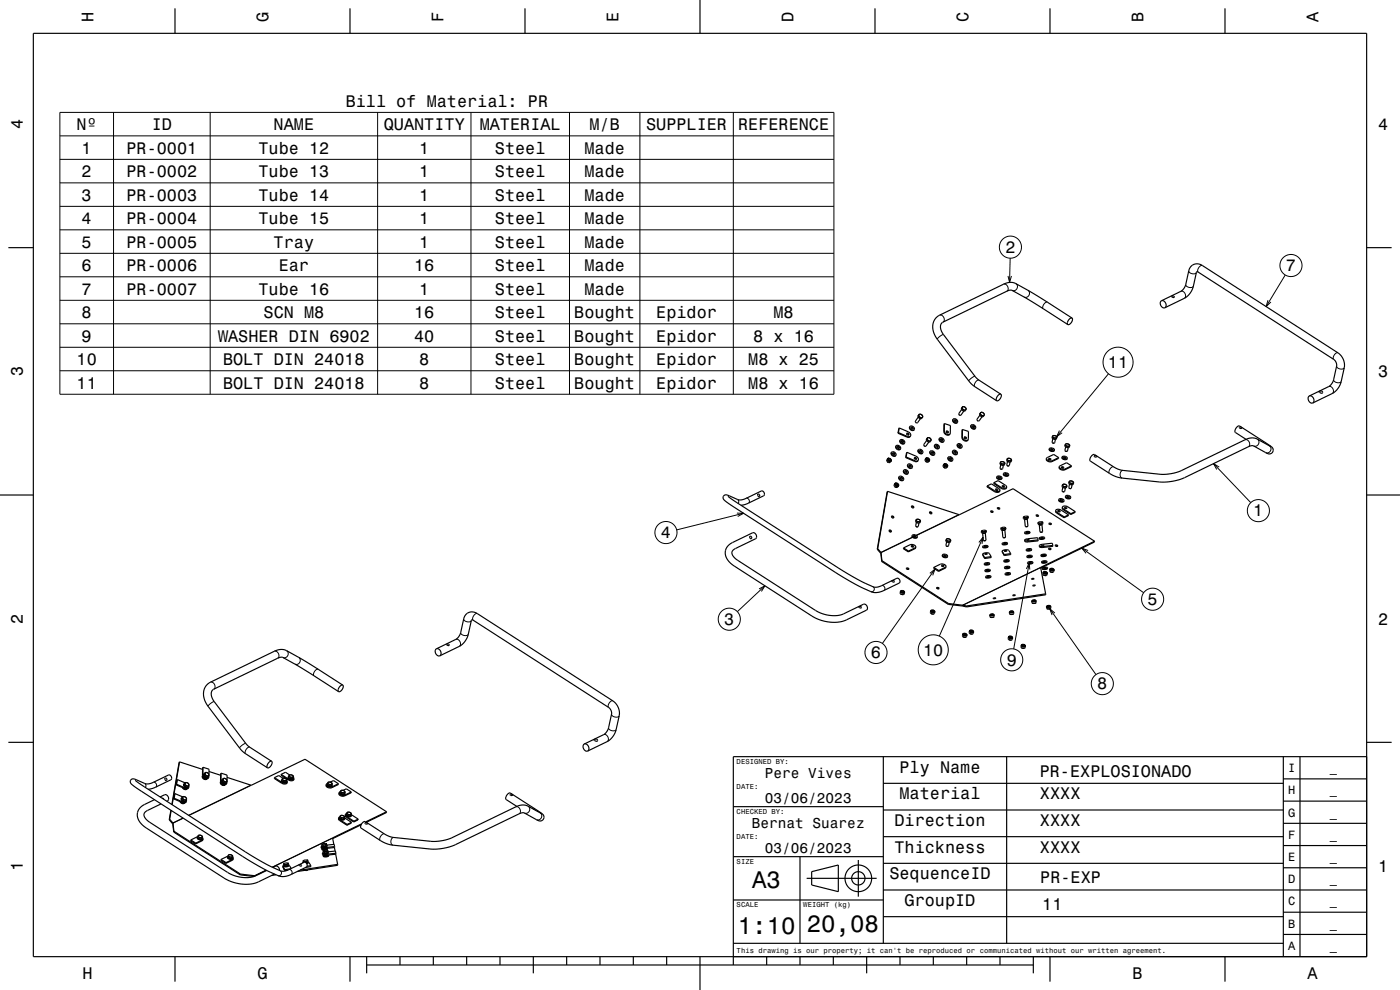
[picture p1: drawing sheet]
<svg xmlns="http://www.w3.org/2000/svg" width="420mm" height="297mm" viewBox="0 0 420 297" stroke-linecap="round" stroke-linejoin="round" font-family="sans-serif">
<defs><g id="words">
<g font-size="7.2">
<text x="225.7" y="266.3">A3</text>
<text x="221.3" y="280.1">1:10</text>
<text x="242" y="279.6">20,08</text>
</g>
<g font-size="5">
<text x="28.1" y="6.5" transform="rotate(-90 28.1 6.5)">H</text>
<text x="80.6" y="6.5" transform="rotate(-90 80.6 6.5)">G</text>
<text x="133.1" y="6.5" transform="rotate(-90 133.1 6.5)">F</text>
<text x="185.6" y="6.5" transform="rotate(-90 185.6 6.5)">E</text>
<text x="238.1" y="6.5" transform="rotate(-90 238.1 6.5)">D</text>
<text x="290.6" y="6.5" transform="rotate(-90 290.6 6.5)">C</text>
<text x="343.1" y="6.5" transform="rotate(-90 343.1 6.5)">B</text>
<text x="395.6" y="6.5" transform="rotate(-90 395.6 6.5)">A</text>
<text x="103.7" y="32">Bill of Material: PR</text>
<text x="6.8" y="38.7" transform="rotate(-90 6.8 38.7)">4</text>
<text x="23" y="39.1">Nº</text>
<text x="45.5" y="39.1">ID</text>
<text x="82.1" y="39.1">NAME</text>
<text x="115.1" y="39.1">QUANTITY</text>
<text x="143.9" y="39.1">MATERIAL</text>
<text x="176.9" y="39.1">M/B</text>
<text x="193.8" y="39.1">SUPPLIER</text>
<text x="221.4" y="39.1">REFERENCE</text>
<text x="413.5" y="39">4</text>
<text x="24.5" y="46.1">1</text>
<text x="37.9" y="46.1">PR-0001</text>
<text x="77.5" y="46.1">Tube 12</text>
<text x="125.8" y="46.1">1</text>
<text x="148.5" y="46.1">Steel</text>
<text x="175.3" y="46.1">Made</text>
<text x="24.5" y="53.2">2</text>
<text x="37.9" y="53.2">PR-0002</text>
<text x="77.5" y="53.2">Tube 13</text>
<text x="125.8" y="53.2">1</text>
<text x="148.5" y="53.2">Steel</text>
<text x="175.3" y="53.2">Made</text>
<text x="24.5" y="60.2">3</text>
<text x="37.9" y="60.2">PR-0003</text>
<text x="77.5" y="60.2">Tube 14</text>
<text x="125.8" y="60.2">1</text>
<text x="148.5" y="60.2">Steel</text>
<text x="175.3" y="60.2">Made</text>
<text x="24.5" y="67.3">4</text>
<text x="37.9" y="67.3">PR-0004</text>
<text x="77.5" y="67.3">Tube 15</text>
<text x="125.8" y="67.3">1</text>
<text x="148.5" y="67.3">Steel</text>
<text x="175.3" y="67.3">Made</text>
<text x="24.5" y="74.3">5</text>
<text x="37.9" y="74.3">PR-0005</text>
<text x="82.1" y="74.3">Tray</text>
<text x="125.8" y="74.3">1</text>
<text x="148.5" y="74.3">Steel</text>
<text x="175.3" y="74.3">Made</text>
<text x="301.6" y="75.9">2</text>
<text x="24.5" y="81.4">6</text>
<text x="37.9" y="81.4">PR-0006</text>
<text x="83.6" y="81.4">Ear</text>
<text x="124.3" y="81.4">16</text>
<text x="148.5" y="81.4">Steel</text>
<text x="175.3" y="81.4">Made</text>
<text x="385.8" y="81.4">7</text>
<text x="24.5" y="88.4">7</text>
<text x="37.9" y="88.4">PR-0007</text>
<text x="77.5" y="88.4">Tube 16</text>
<text x="125.8" y="88.4">1</text>
<text x="148.5" y="88.4">Steel</text>
<text x="175.3" y="88.4">Made</text>
<text x="24.5" y="95.4">8</text>
<text x="79.1" y="95.4">SCN M8</text>
<text x="124.3" y="95.4">16</text>
<text x="148.5" y="95.4">Steel</text>
<text x="172.3" y="95.4">Bought</text>
<text x="196.9" y="95.4">Epidor</text>
<text x="232.1" y="95.4">M8</text>
<text x="24.5" y="102.5">9</text>
<text x="65.4" y="102.5">WASHER DIN 6902</text>
<text x="124.3" y="102.5">40</text>
<text x="148.5" y="102.5">Steel</text>
<text x="172.3" y="102.5">Bought</text>
<text x="196.9" y="102.5">Epidor</text>
<text x="226" y="102.5">8 x 16</text>
<text x="6.8" y="112.9" transform="rotate(-90 6.8 112.9)">3</text>
<text x="23" y="109.5">10</text>
<text x="66.9" y="109.5">BOLT DIN 24018</text>
<text x="125.8" y="109.5">8</text>
<text x="148.5" y="109.5">Steel</text>
<text x="172.3" y="109.5">Bought</text>
<text x="196.9" y="109.5">Epidor</text>
<text x="224.5" y="109.5">M8 x 25</text>
<text x="332.4" y="110.4">11</text>
<text x="413.5" y="113.2">3</text>
<text x="23" y="116.6">11</text>
<text x="66.9" y="116.6">BOLT DIN 24018</text>
<text x="125.8" y="116.6">8</text>
<text x="148.5" y="116.6">Steel</text>
<text x="172.3" y="116.6">Bought</text>
<text x="196.9" y="116.6">Epidor</text>
<text x="224.5" y="116.6">M8 x 16</text>
<text x="376" y="154.9">1</text>
<text x="198.3" y="161.5">4</text>
<text x="344.3" y="181.5">5</text>
<text x="6.8" y="187.1" transform="rotate(-90 6.8 187.1)">2</text>
<text x="217.3" y="187.5">3</text>
<text x="413.5" y="187.4">2</text>
<text x="261.3" y="197.5">6</text>
<text x="276.9" y="196.7">10</text>
<text x="302" y="199.7">9</text>
<text x="329.2" y="206.8">8</text>
<text x="269.9" y="231.8">Ply Name</text>
<text x="311.9" y="233.2">PR-EXPLOSIONADO</text>
<text x="269.9" y="239.8">Material</text>
<text x="312" y="239.8">XXXX</text>
<text x="268.3" y="247.8">Direction</text>
<text x="312" y="247.8">XXXX</text>
<text x="268.3" y="255.8">Thickness</text>
<text x="312" y="255.8">XXXX</text>
<text x="6.8" y="261.3" transform="rotate(-90 6.8 261.3)">1</text>
<text x="266.8" y="263.8">SequenceID</text>
<text x="413.5" y="261.6">1</text>
<text x="312.1" y="264.9">PR-EXP</text>
<text x="271.4" y="271.8">GroupID</text>
<text x="312.7" y="273">11</text>
<text x="24.7" y="293.8">H</text>
<text x="77.2" y="293.8">G</text>
<text x="339.7" y="293.8">B</text>
<text x="392.2" y="293.8">A</text>
</g>
<g font-size="4.3">
<text x="229.5" y="233.5">Pere Vives</text>
<text x="229.5" y="241">03/06/2023</text>
<text x="225.6" y="248.5">Bernat Suarez</text>
<text x="229.5" y="256">03/06/2023</text>
</g>
<g font-size="3.6">
<text x="386.4" y="231.6">I</text>
<text x="398.9" y="231.6">_</text>
<text x="386.4" y="238.3">H</text>
<text x="398.9" y="238.3">_</text>
<text x="386.4" y="245">G</text>
<text x="398.9" y="245">_</text>
<text x="386.4" y="251.6">F</text>
<text x="398.9" y="251.6">_</text>
<text x="386.4" y="258.3">E</text>
<text x="398.9" y="258.3">_</text>
<text x="386.4" y="265">D</text>
<text x="398.9" y="265">_</text>
<text x="386.4" y="271.6">C</text>
<text x="398.9" y="271.6">_</text>
<text x="386.4" y="278.3">B</text>
<text x="398.9" y="278.3">_</text>
<text x="386.4" y="285">A</text>
<text x="398.9" y="285">_</text>
</g>
<g font-size="2.2">
<text x="221" y="229.1">DESIGNED BY:</text>
<text x="221" y="236.6">DATE:</text>
<text x="221" y="244.1">CHECKED BY:</text>
<text x="221" y="251.6">DATE:</text>
<text x="221" y="259.1">SIZE</text>
<text x="221" y="272.1">SCALE</text>
<text x="241" y="272.1">WEIGHT (kg)</text>
<text x="221" y="285.8">This drawing is our property; it can't be reproduced or communicated without our written agreement.</text>
</g>
</g></defs>
<g fill="none" stroke="#000" stroke-width=".35">
<path d="M10 10h400v277h-400zM52.5 2.5v7.5M105 2.5v7.5M157.5 2.5v7.5M210 0v10M262.5 2.5v7.5M315 2.5v7.5M367.5 2.5v7.5M2.5 74.3h7.5M410 74.3h7.5M320.4 97.4l-11.1-7.1-6-3.3-1.2 .3-19.2 9.3a2.21 2.21 0 0 0-.1 3.4l10.1 13.4 7.4 4.9M321.6 95.4a1.48 1.48 0 0 1-1.2 2"/>
<path d="M321.6 95.4a1.49 1.49 0 0 0-1.2 2M321.6 95.4l-9.9-6.3-6.9-4a3.9 3.9 0 0 0-3.7 .2l-19.2 9.2a4.4 4.4 0 0 0-1 6.8l10.4 13.7 7.7 5.2M348.4 90.2a1.25 1.25 0 0 1 1.3 .7 1.25 1.25 0 0 1-.2 1.4M348.4 90.2a1.25 1.25 0 0 0-.2 1.4 1.25 1.25 0 0 0 1.3 .7M348.4 90.2l5.9-2.8 .6-.5 .8-1.4 .9-4.3a2.56 2.56 0 0 1 4.1-1.5l40.7 26.1a4.5 4.5 0 0 1 1.9 4.5l-.9 4.1a5.7 5.7 0 0 1-2.7 3.7l-5.9 2.8M349.5 92.3l5.8-2.8a5.7 5.7 0 0 0 2.7-3.6l.9-4.2 .3-.2 41.1 26.5 .6 .8 .1 .9-1 4.4-.5 1-.8 .8-5.9 2.9M351.5 88.9a.35 .35 0 0 1 .5-.2 .35 .35 0 0 1 .1 .6zM300.3 118.3a1.49 1.49 0 0 0-1.3 1.9M300.3 118.3a1.49 1.49 0 0 1-1.3 1.9M392.8 118.8a1.25 1.25 0 0 0-.2 1.4 1.25 1.25 0 0 0 1.2 .7M392.8 118.8a1.25 1.25 0 0 1 1.3 .7 1.25 1.25 0 0 1-.3 1.4M395.7 117.5l.1-.1a.47 .47 0 0 1 .7-.2 .47 .47 0 0 1 .1 .8z"/>
<path d="M266.1 138.5l.5 .3M266.1 138.5h.1M266.3 137.6l-.3 .5 .1 .4M266.3 137.6a.68 .68 0 0 0 .3 .7 .68 .68 0 0 0 .7 0M266.4 137.6l.3-.1-.4 .1M266.4 137.6a.6 .6 0 0 0 .2 .7 .6 .6 0 0 0 .7 0M266.4 137.6a.62 .62 0 0 0 .2 .6 .62 .62 0 0 0 .7 .1M266.4 137.7l.1 .4 .4 .2M266.4 137.7l.3 .5 .5 .1M266.4 137.6v.1M266.5 137.6v.3l.4 .4M266.5 137.6a.56 .56 0 0 1 .6 0 .56 .56 0 0 1 .2 .6"/>
<path d="M266.5 137.6h-.1M266.6 138.7v.1M266.6 138v-.4l.5 .1 .1 .4-.3 .1M266.6 138l.3 .2M266.6 138v-.3l.4 .1 .1 .3-.2 .1M266.7 138.1h.1M266.9 138.2h.1M267.2 138.3h-.3M267.3 138.2l-.1 .1M267.3 138.2l-.4 .1M267.3 138.2h.1M267.3 137.9v.4"/>
<path d="M267.3 138.3l-.3 .5h-.4M267.5 135.7a.81 .81 0 0 0 .2 1 .81 .81 0 0 0 1.1-.1M267.5 135.7a.86 .86 0 0 0 .3 .9 .86 .86 0 0 0 1 0M267.5 135.7a.86 .86 0 0 1 .9 0 .86 .86 0 0 1 .4 .9M267.8 136l.4 .1 .2 .3M268.8 133.8a.86 .86 0 0 1 1 0 .86 .86 0 0 1 .3 .9M268.8 133.8a.86 .86 0 0 0 .4 .9 .86 .86 0 0 0 .9 0M268.8 133.8a.81 .81 0 0 0 .3 1 .81 .81 0 0 0 1-.1M269.1 134.1h.5l.2 .4M269.4 130l2.9 1.2h.4l.4-.4M269.5 129.8l2.9 1.2 .7-.2M269.5 129.8l-.1 .2"/>
<path d="M269.8 128.4l2.7 1.1a1.01 1.01 0 0 1 .6 1.3M269.8 128.4l-.3 1.4M269.8 128.4l-.4 1.6M270.1 132a.81 .81 0 0 0 .2 1 .81 .81 0 0 0 1.1-.1M270.1 132a.86 .86 0 0 1 .9 0 .86 .86 0 0 1 .4 .9M270.1 132a.86 .86 0 0 0 .3 .9 .86 .86 0 0 0 1 0M270.4 132.3l.4 .1 .2 .4M271.7 137.3l2.9 1.2 .6-.1 .3-.3M271.8 137.1l2.9 1.2 .8-.2M271.8 137.1l-.1 .2M272 130.1l.3 .1 .3 .3M272.1 135.7l2.7 1.1a1.02 1.02 0 0 1 .7 1.3"/>
<path d="M272.1 135.7l-.3 1.4M272.1 135.7l-.4 1.6M272.4 139.3a.81 .81 0 0 0 .2 1.1 .81 .81 0 0 0 1.1-.1M272.4 139.3a.86 .86 0 0 1 1 0 .86 .86 0 0 1 .3 1M272.4 139.3a.86 .86 0 0 0 .3 .9 .86 .86 0 0 0 1 .1M272.7 139.6l.4 .1 .2 .4M273 128a.81 .81 0 0 0 .2 1 .81 .81 0 0 0 1.1-.1M273 128a.86 .86 0 0 0 .3 .9 .86 .86 0 0 0 1 0M273 128a.86 .86 0 0 1 .9 0 .86 .86 0 0 1 .4 .9M273.3 128.3h.4l.2 .4M273.3 128.2h.4l.3 .5h-.4zM274.3 137.4l.4 .1 .2 .3"/>
<path d="M274.7 126.7l.2 .2M274.9 126.9h.1M275.3 124.9l.4 .6M275.5 125.1l-.9 1.2 .1 .4M275.5 134.9a.81 .81 0 0 0 .3 1.1 .81 .81 0 0 0 1-.1M275.5 134.9a.86 .86 0 0 0 .4 .9 .86 .86 0 0 0 .9 .1M275.5 134.9a.86 .86 0 0 1 1 .1 .86 .86 0 0 1 .3 .9M275.5 124.7l.4 .5M275.5 124.7l-.2 .2M275.7 124.4l-.2 .3M275.7 124.4h.1M275.7 124.4a.58 .58 0 0 1 .9 .1 .58 .58 0 0 1-.2 .8l-.6-.3z"/>
<path d="M275.8 124.2l.7 .2 .4 .6-.1 .1M275.8 124.2l-.5 .7M275.8 124.2l-.1 .2M275.8 135.2l.5 .1 .1 .4M275.9 125.2l.7 .2M275.9 125.2l-.2 .3M276.1 125.6l-.8 1.2-.4 .1M276.6 125.4l-.2 .2-.7-.1M276.8 125.2l-.2 .2M276.8 125.1v.1M277.2 133.7l.3 .2M277.2 133.7h.1"/>
<path d="M277.2 133.7l.2 .2M277.4 133.9h.1M277.6 138.3l.5 .3M277.6 138.3l.4 .3M277.8 137.5l-.3 .5 .1 .3M277.8 137.5l.1 .5 .5 .3M277.8 137.5v.4l.6 .4M277.9 131.9l.4 .6M277.9 137.5l.3-.2-.4 .2M277.9 137.5l.1 .5 .4 .2M277.9 137.5h-.1M277.9 137.6l.1 .3 .4 .3"/>
<path d="M277.9 137.5l.3 .6h.5M277.9 137.5v.1M277.9 137.5h.1M277.9 137.4a.56 .56 0 0 0 .3 .6 .56 .56 0 0 0 .6 .1M277.9 137.4a.56 .56 0 0 1 .7 .1 .56 .56 0 0 1 .2 .6M277.9 137.4v.1M278 132.1l-.9 1.3 .1 .3M278 131.7l.4 .6M278 131.7l-.1 .2M278 138.6h.1M278.1 137.9v-.5l.5 .2 .1 .4h-.3M278.1 137.9l.3 .1"/>
<path d="M278.1 137.9v-.3h.4l.1 .4h-.3M278.2 137.9l.1 .1M278.2 131.4l-.2 .3M278.3 131.4a.58 .58 0 0 1 .8 .1 .58 .58 0 0 1-.2 .8l-.6-.3zM278.3 131.3l.7 .1 .4 .6-.1 .2M278.3 131.3l-.4 .6M278.3 131.3l-.1 .1M278.4 132.3l.7 .1M278.4 132.3l-.1 .2M278.7 132.6l-.9 1.2-.3 .1M278.7 138.1l-.3 .1M278.7 138.1h.1"/>
<path d="M278.8 138.2l-.4 .1M278.8 138.1h-.1M278.8 138.1h.1M278.8 138.1l-.4 .1M278.8 138.1v.1M278.8 137.8v.3M278.8 138.2l-.3 .4h-.4M278.8 137.8v.4M279.1 135.4a.81 .81 0 0 0 .2 1 .81 .81 0 0 0 1.1-.1M279.1 135.4a.86 .86 0 0 0 .3 .9 .86 .86 0 0 0 1 0M279.1 135.4a.86 .86 0 0 1 .9 0 .86 .86 0 0 1 .4 .9M279.1 132.4l-.2 .3-.6-.2"/>
<path d="M279.3 132.2l-.2 .2M279.3 132.2h.1M279.4 135.7l.4 .1 .2 .3M279.4 135.6a.42 .42 0 0 1 .5 0 .42 .42 0 0 1 .1 .5h-.3zM280.5 133.5a.86 .86 0 0 1 .9 0 .86 .86 0 0 1 .4 .9M280.5 133.5a.86 .86 0 0 0 .3 .9 .86 .86 0 0 0 1 0M280.5 133.5a.81 .81 0 0 0 .2 1 .81 .81 0 0 0 1.1-.1M280.7 133.8h.5l.2 .4M281.9 131.5a.81 .81 0 0 0 .2 1 .81 .81 0 0 0 1.1-.1M281.9 131.5a.86 .86 0 0 1 .9 0 .86 .86 0 0 1 .4 .9M281.9 131.5a.86 .86 0 0 0 .3 .9 .86 .86 0 0 0 1 0M282.2 131.8l.4 .1 .2 .3"/>
<path d="M283.2 139.2l-.3 .5 .2 .4M283.2 139.2a.69 .69 0 0 0 .3 .8 .69 .69 0 0 0 .7 0M283.3 139.2l-.1 .4 .6 .4M283.3 139.2l.1 .6 .4 .2M283.3 139.3a.59 .59 0 0 0 .8 .6M283.3 139.3l.3 .5 .5 .1M283.3 127.1l1.8 .6-.1 2.5M283.3 127.1v2.2a1.14 1.14 0 0 0 1.7 .9M283.3 127.1l-.1 2.4a1.06 1.06 0 0 0 .6 1 1.06 1.06 0 0 0 1.2-.3M283.3 139.2v.1M283.4 139.2a.56 .56 0 0 0 .2 .6 .56 .56 0 0 0 .6 0M283.4 139.2a.56 .56 0 0 1 .6 0 .56 .56 0 0 1 .2 .6"/>
<path d="M283.4 139.2h-.1M283.5 139.6l.1-.4 .4 .2 .1 .3-.3 .1M283.5 139.6l.3 .2M283.5 139.6v-.3l.4 .1 .1 .4h-.2M283.6 139.7l.2 .1M283.6 139.1l-.4 .1M283.6 139.1l-.3 .1M283.8 129.5h.4l.2 .4M283.9 129.3h.4l.2 .5h-.4zM284.2 139.8l-.1 .1M284.2 139.8h.1M284.2 139.9l-.4 .1"/>
<path d="M284.2 139.5v.4M284.2 140l-.3 .4h-.4M284.3 139.6l-.1 .4M284.5 137.1a.81 .81 0 0 0 .2 1.1 .81 .81 0 0 0 1.1-.1M284.5 137.1a.86 .86 0 0 0 .3 1 .86 .86 0 0 0 1 0M284.5 137.1a.86 .86 0 0 1 1 .1 .86 .86 0 0 1 .3 .9M284.8 137.5h.4l.2 .4M285.9 135.2a.86 .86 0 0 1 .9 0 .86 .86 0 0 1 .4 1M285.9 135.2a.86 .86 0 0 0 .3 .9 .86 .86 0 0 0 1 .1M285.9 135.2a.81 .81 0 0 0 .2 1 .81 .81 0 0 0 1.1 0M285.9 125.8a.81 .81 0 0 0 .3 1 .81 .81 0 0 0 1-.1M285.9 125.8a.86 .86 0 0 0 .4 .9 .86 .86 0 0 0 .9 0"/>
<path d="M285.9 125.8a.86 .86 0 0 1 1 0 .86 .86 0 0 1 .3 .9M286.2 135.5l.4 .1 .2 .4M286.2 126.1l.5 .1 .2 .3M287.3 133.2a.81 .81 0 0 0 .2 1.1 .81 .81 0 0 0 1.1-.1M287.3 133.2a.86 .86 0 0 1 .9 .1 .86 .86 0 0 1 .4 .9M287.3 133.2a.86 .86 0 0 0 .3 1 .86 .86 0 0 0 1 0M287.6 133.5l.4 .1 .2 .4M287.7 124.4l.3 .2M287.7 124.4h.1M287.7 124.4l.2 .2M287.9 124.6h.1M288.4 122.6l.4 .6"/>
<path d="M288.5 122.9l-.9 1.2 .1 .3M288.5 122.4l.4 .6M288.5 122.4l-.1 .2M288.7 122.1l-.2 .3M288.7 122.1h.1M288.7 128.8l1.8 .6-.1 2.5M288.7 128.8v2.3a1.14 1.14 0 0 0 1.7 .8M288.7 128.8l-.1 2.4a1.06 1.06 0 0 0 .7 1 1.06 1.06 0 0 0 1.1-.3M288.8 122.1a.58 .58 0 0 1 .8 .1 .58 .58 0 0 1-.2 .8l-.6-.3zM288.8 122l.7 .1 .4 .6-.1 .2M288.8 122l-.4 .6M288.8 122l-.1 .1"/>
<path d="M288.9 123l.7 .1M288.9 123l-.1 .2M289.2 123.3l-.9 1.2-.3 .1M289.2 131.2l.4 .1 .2 .4M289.3 131.1h.4l.2 .5h-.4zM289.6 123.1l-.2 .3-.6-.2M289.8 122.9l-.2 .2M289.8 122.9h.1M291.4 127.5a.81 .81 0 0 0 .2 1.1 .81 .81 0 0 0 1.1-.1M291.4 127.5a.86 .86 0 0 0 .3 .9 .86 .86 0 0 0 1 .1M291.4 127.5a.86 .86 0 0 1 .9 .1 .86 .86 0 0 1 .4 .9M291.7 127.8l.4 .1 .2 .4"/>
<path d="M293.2 126.1l.2 .2M293.4 126.3h.1M293.8 124.3l.4 .6M294 124.6l-.9 1.2 .1 .3M294 124.1l.4 .6M294 124.1l-.2 .2M294.2 123.9l-.2 .2M294.2 123.8v.1M294.2 123.8a.58 .58 0 0 1 .9 .1 .58 .58 0 0 1-.2 .8l-.6-.3zM294.3 123.7l.7 .1 .4 .6-.2 .2M294.3 123.7l-.5 .6M294.3 123.7l-.1 .1"/>
<path d="M294.4 124.7l.7 .1M294.4 124.7l-.2 .2M294.6 125l-.8 1.2-.4 .1M295.1 124.8l-.2 .3-.7-.2M295.2 124.6l-.1 .2M295.2 124.6h.1M300 138.8l.3 .2M300 138.8v.4l.4 .4M300.2 138.6a.64 .64 0 0 1 .8-.1 .64 .64 0 0 1 .3 .6 .65 .65 0 0 1-.7 .1 .65 .65 0 0 1-.4-.6zM300.2 139.4l-.1 1.2M300.3 139h.1M300.3 139l.2 .2"/>
<path d="M300.4 139.6h.8M300.5 139.2l.7 .1M300.5 139.2l-.1 .4M300.7 139.6h.2M301 139.6l-.3 1.1M301.2 139.3v.3M301.3 138.7l-.9-.2-.4 .3M301.3 138.7h.1M301.3 138.7l.2 .2M301.5 138.9l-.3 .4M301.5 138.9l-.3 .7M302.1 137.9l.4 .4"/>
<path d="M302.1 137.9l-.1 .3 .5 .4M302.1 139.6l.6 .2M302.1 139.6v.1M302.1 139.7l.6 .1M302.2 137.6a.64 .64 0 0 1 .8-.1 .64 .64 0 0 1 .3 .7 .65 .65 0 0 1-.7 0 .65 .65 0 0 1-.4-.6zM302.3 138.4l-.2 1.2M302.5 138.6h.7M302.5 138.3h.8M302.5 138.3v.3M303 138.6l-.3 1.2M303.3 138.3l-.1 .3M303.3 137.7l-.8-.2-.4 .4"/>
<path d="M303.3 137.7h.1M303.3 137.7l.2 .3M303.5 138l-.2 .3M303.5 138l-.3 .6M314.6 137.8l.6 .1M314.6 137.6h.5l.2 .3h-.6zM314.8 134.7a.96 .96 0 0 0 1.5 .3M314.8 134.7a.95 .95 0 0 1 1.5 .3M314.8 134.7a.83 .83 0 0 0 .6 .7 .83 .83 0 0 0 .9-.4M315.2 134.8l.7 .2M315.2 134.7h.5l.2 .2-.5 .1zM315.7 131l.2 .2"/>
<path d="M315.7 131l-.1 .4 .5 .4M315.7 132.8l.6 .1M315.8 130.8a.64 .64 0 0 1 .8-.1 .64 .64 0 0 1 .3 .6 .65 .65 0 0 1-.7 .1 .65 .65 0 0 1-.4-.6zM315.9 131.6l-.2 1.2M315.9 131.2h.1M315.9 131.2l.2 .2M316.1 131.8h.7M316.1 131.4l.8 .1M316.1 131.4v.4M316.6 131.8l-.3 1.1M316.9 131.5l-.1 .3M316.9 130.9l-.8-.2-.4 .3"/>
<path d="M316.9 130.9h.1M316.9 130.9l.2 .2M317.1 131.1l-.2 .4M317.1 131.1l-.3 .7M317.6 137.3l-2 .9a1.26 1.26 0 0 1-1.7-.7M317.6 137.3l-1.5-1-2.2 1.2M317.6 137.3l-.1 .2-1.9 1a1.11 1.11 0 0 1-1.7-1M318.6 137.1a.96 .96 0 0 0 1.6 .4M318.6 137.1a.95 .95 0 0 1 1.6 .4M318.6 137.1a.83 .83 0 0 0 .7 .8 .83 .83 0 0 0 .9-.4M319 137.3l.7 .2M319.1 137.1h.5l.2 .3-.6 .1z"/>
<path d="M319.5 133.5l.2 .1M319.5 133.5l-.1 .3 .5 .4M319.5 135.3l.6 .1M319.7 133.2a.64 .64 0 0 1 .7-.1 .64 .64 0 0 1 .3 .7 .65 .65 0 0 1-.7 .1 .65 .65 0 0 1-.3-.7zM319.7 134.1l-.2 1.2M319.7 133.6v.1M319.7 133.7l.3 .2M319.9 134.2l.7 .1M320 133.9h.7M320 133.9l-.1 .3M320.1 134.2l.3 .1M320.5 134.3l-.4 1.1"/>
<path d="M320.7 133.9l-.1 .4M320.7 133.3l-.8-.2-.4 .4M320.7 133.3v.1M320.7 133.4l.3 .2M321 133.6l-.3 .3M321 133.6l-.4 .7M321.4 139.8l-1.9 .9a1.25 1.25 0 0 1-1.7-.7M321.4 139.8l-1.4-1-2.2 1.2M321.4 139.8v.2l-2 1a1.11 1.11 0 0 1-1.6-1M328.3 136.7h.4a.27 .27 0 0 1 .4 .3 .27 .27 0 0 1-.5 .1zM373.8 131.8l-3.2-2.1a1.49 1.49 0 0 1 1.3-1.9l9.8 6.5a1.2 1.2 0 0 1-.1 1.6 1.2 1.2 0 0 1-1.6 0l-4-2.2-.8 .1-19.8 9.5a16.3 16.3 0 0 1-7.6 1.3l-11.1-1.2-1.6-.3-1.9-.9-6.1-3.9a1.49 1.49 0 0 1 1.3-1.9l6.1 3.9 1.5 .6 12 1.4a14 14 0 0 0 6.4-1.1l19.1-9.3a3.9 3.9 0 0 1 3.7-.2l4 2.2M0 148.5h10"/>
<path d="M218.4 148.9l33 21.4 7.8 4.5 2.9 1.3 .9 .1 1.2-.4 4.8-2.3a.85 .85 0 0 1 .9 .5 .85 .85 0 0 1-.2 .9l-4.5 2.2a4.8 4.8 0 0 1-3.9 .4l-4.4-2.1-5.6-3.2-33.6-21.8a.99 .99 0 0 1-.8-1.1 .99 .99 0 0 1 1-.8l3.5 1.4 .8 .1 1.3-.3 4.9-2.4a.85 .85 0 0 1 .8 .5 .85 .85 0 0 1-.1 .9l-4.8 2.3-2 .6M266.3 147.4l21.5 7 16.1-7.8 24.5 15.8M266.3 147.4l-3.1 17.4M266.3 147.4l-3 17.2M266.7 159.2l.4 .1 .2 .3M266.8 159h.4l.2 .6h-.4zM267.4 155l.4 .1 .2 .3M267.5 154.8l.6 .2v.3l-.6-.1zM268.4 145.9l.4 .3M268.5 145l-.3 .5 .2 .4M268.5 145l.1 .6 .5 .3M268.6 145.1l.1 .5 .4 .3"/>
<path d="M268.6 145v.4l.5 .4M268.6 145v.1M268.6 145.1l.1 .4 .4 .3M268.6 145.1l.3 .5 .5 .1M268.7 145l-.1 .1M268.7 145a.56 .56 0 0 0 .2 .6 .56 .56 0 0 0 .6 0M268.7 145a.56 .56 0 0 1 .6 0 .56 .56 0 0 1 .2 .6M268.7 145h.1M268.8 145.4l.1-.4 .4 .2 .1 .3-.3 .1M268.8 145.4l.3 .2M268.8 145.4v-.3l.4 .1 .1 .4h-.2M268.9 144.9l-.4 .1"/>
<path d="M268.9 144.9l-.3 .1M269 145.6h.1M269.1 145.6h.1M269.4 145.7l-.3 .1M269.5 145.7l-.4 .2M269.5 145.6l-.1 .1M269.5 145.7v-.3v.4M269.5 145.7l-.4 .1M269.5 145.7h.1M269.5 145.8l-.3 .4h-.4M269.5 145.8l-.4 .1M269.8 143a.81 .81 0 0 0 .2 1 .81 .81 0 0 0 1.1-.1"/>
<path d="M269.8 143a.86 .86 0 0 0 .3 .9 .86 .86 0 0 0 1 0M269.8 143a.86 .86 0 0 1 .9 0 .86 .86 0 0 1 .4 .9M270.1 143.3l.4 .1 .2 .4M271.2 141.1a.86 .86 0 0 1 .9 0 .86 .86 0 0 1 .4 .9M271.2 141.1a.86 .86 0 0 0 .3 .9 .86 .86 0 0 0 1 0M271.2 141.1a.81 .81 0 0 0 .2 1 .81 .81 0 0 0 1.1-.1M271.4 141.4h.5l.2 .4M271.5 141.3h.4l.3 .3a.37 .37 0 0 1-.5 .2 .37 .37 0 0 1-.2-.5zM273.4 152h.4l.2 .4M273.5 151.8h.4l.2 .5-.4 .1zM274.7 156.2l.3 .1M274.7 156.2l-.1 .3 .5 .4"/>
<path d="M274.8 157.9l.5 .2M274.8 157.9l.6 .1M274.9 155.9a.64 .64 0 0 1 .7-.1 .64 .64 0 0 1 .4 .6 .65 .65 0 0 1-.7 .1 .65 .65 0 0 1-.4-.6zM274.9 156.7l-.1 1.2M275 156.3h.1M275 156.3l.2 .2M275.1 156.9h.7M275.2 156.5l.7 .1M275.2 156.5l-.1 .4M275.4 158l-.1 .1M275.7 156.9l-.3 1.1M275.9 156.6l-.1 .3"/>
<path d="M276 156l-.9-.2-.4 .4M276 156h.1M276 156l.2 .2M276.2 156.2l-.3 .4M276.2 156.2l-.4 .7M278.8 153.7l.4 .1 .3 .4M278.9 153.6l.6 .1v.4l-.6-.1zM283.1 140.1l.4 .3M283.1 140.1h.1M294.4 159.4l.4 .2M294.4 159.4v.4l.5 .2M294.6 159.2l-.2 .2"/>
<path d="M294.6 159.2h.1M294.6 159.9l.2 .1M294.8 160l.2 2.1M294.8 160h.1M294.8 159.6l.1 .4M295.2 159.5l-.4 .1M295.2 159.5h.1M295.2 159.5h.4M295.4 159.9l-.5 .1M295.5 159.9l-.6 .1M295.6 159.9l-.7 .1M295.6 159.5v.4"/>
<path d="M295.6 159.9l.2 2.2M295.6 159.1l.1 .1a.79 .79 0 0 1-1.2 .1l.1-.1M295.6 159.1l-1 .1M295.6 159.1h.1M295.6 159.1l.3 .2M295.9 159.3l-.3 .2M295.9 159.3v.3l-.3 .3M296.1 145.8v.2l2.2 1.5a1 1 0 0 0 1.7-.4M296.1 145.8l2.3 1.4a1.21 1.21 0 0 0 1.6-.1M296.1 145.8l1.3-.6 2.4 1.5 .2 .4M297.2 153.4l.3-.1 .5 .3-.5 .1zM297.2 153.5l.7 .2"/>
<path d="M298.2 144.8l1.2-.6 2.4 1.5 .2 .4M298.2 144.8l2.2 1.4a1.21 1.21 0 0 0 1.6-.1M298.2 144.8l-.1 .3 2.2 1.4a1 1 0 0 0 1.7-.4M298.7 146.7h.3l.4 .3-.6 .1zM298.7 147l.6 .1M299 143.1a.96 .96 0 0 0 1.6 .3M299 143.1a.95 .95 0 0 1 1.6 .3M299 143.1a.83 .83 0 0 0 .7 .7 .83 .83 0 0 0 .9-.4M299.2 152.4l.6-.1 .2 .3-.5 .1zM299.2 152.6l.7 .1M299.4 143.2l.8 .2M299.5 143.1h.5l.2 .3h-.6z"/>
<path d="M300.1 140.6l.6 .1M300.3 158.5l.4 .2M300.3 158.5v.4l.4 .2M300.5 158.3l-.2 .2M300.5 158.3h.1M300.5 159l.2 .1M300.6 145.8h.6l.2 .2-.4 .1zM300.7 159.1l.2 2.2M300.7 146l.6 .1M300.7 159.1h.1M300.7 158.7v.4M301 142.1a.95 .95 0 0 0 1.6 .3"/>
<path d="M301 142.1a.95 .95 0 0 1 1.6 .3M301 142.1a.83 .83 0 0 0 .7 .8 .83 .83 0 0 0 .9-.5M301 158.6l-.3 .1M301 158.6h.1M301.1 158.6h.3M301.3 159l-.5 .1M301.4 159l-.6 .1M301.4 159l-.7 .1M301.4 158.6l.1 .4M301.4 142.3l.8 .1M301.5 159l.1 2.2M301.5 159l-.8 .1"/>
<path d="M301.5 158.2l.1 .1a.79 .79 0 0 1-1.2 .1l.1-.1M301.5 158.2l-1 .1M301.5 158.2h.1M301.5 158.2l.2 .2M301.5 142.1h.5l.2 .3h-.6zM301.7 158.4l-.3 .2M301.7 158.4l.1 .3-.3 .3M307 155.2l.4 .2M307 155.2v.4l.5 .2M307.2 155l-.2 .2M307.2 155h.1M307.2 155.7l.2 .1"/>
<path d="M307.4 155.8l.2 2.1M307.4 155.8h.1M307.4 155.4l.1 .4M307.6 157.9l.1 .1M307.8 155.3l-.4 .1M307.8 155.3h.4M307.8 155.3h.1M307.8 159.7h.8l-.6 .1zM308.1 155.7l-.6 .1 .5-.1M308.1 155.7l-.6 .1M308.2 155.3l.2 2.6M308.2 155.7l-.7 .1"/>
<path d="M308.2 154.9l.3 .1M308.2 154.9h.1a.8 .8 0 0 1-1.2 .2l.1-.1M308.2 154.9l-1 .1M308.4 157.9l-.7 .1M308.4 157.9h-.8M308.5 159.8h-.6M308.5 155l-.3 .3M308.5 155v.4l-.3 .3M309 159.6a.91 .91 0 0 1-1.6 .2M309 159.6l-.8 .4-.8-.2M309 159.6l-.8-.2-.8 .4M310.8 154.5h.4l.4 .3h-.6z"/>
<path d="M310.8 154.7l.7 .2M311.4 156.9l.4 .1M311.4 156.9v.4l.5 .1M311.6 156.7l-.2 .2M311.6 156.7h.1M311.6 157.4h.2M311.8 157.4l.2 2.2M311.8 157.4h.1M311.8 157l.1 .4M312.4 157.4h-.5M312.6 157h-.8M312.6 157v.3"/>
<path d="M312.6 157.3l.2 2.2M312.6 157.3l-.7 .1M312.6 156.6h.1a.79 .79 0 0 1-1.2 .1h.1M312.6 156.6l-1 .1M312.6 156.6h.1M312.6 156.6l.3 .1M312.8 159.5l-.8 .1M312.9 156.7l-.3 .3M312.9 156.7v.4l-.3 .2M314.7 157h.5l.2 .2-.4 .2zM314.7 157.2l.6 .1M316.7 153.1l.2 .4 2.4 1.6"/>
<path d="M316.7 153.1a1.12 1.12 0 0 1 1.6-.1l2.3 1.5M316.7 153.1l.1 .7 2.4 1.5M317.3 153.2l.4-.1 .4 .4h-.6zM317.3 153.4l.7 .1M317.6 149.9a.96 .96 0 0 0 1.6 .3M317.6 149.9a.95 .95 0 0 1 1.6 .3M317.6 149.9a.83 .83 0 0 0 .7 .7 .83 .83 0 0 0 .9-.4M318 150l.8 .2M318.1 149.9h.5l.2 .2-.6 .1zM318.4 140.3l.7 .1M318.5 140l.4 .1 .2 .2-.5 .1zM318.6 145.6l.3 .2"/>
<path d="M318.6 145.6v.4l.4 .4M318.7 147.4l.6 .1M318.7 152.1l.2 .5 2.4 1.5M318.7 152.1a1.12 1.12 0 0 1 1.7 0l2.2 1.4M318.7 152.1l.2 .7 2.3 1.6M318.8 145.4a.64 .64 0 0 1 .8-.1 .64 .64 0 0 1 .3 .6 .65 .65 0 0 1-.7 .1 .65 .65 0 0 1-.4-.6zM318.9 146.2l-.2 1.2M318.9 145.8h.1M318.9 145.8l.2 .2M319 146.4h.8M319.1 146l.7 .1M319.1 146l-.1 .4"/>
<path d="M319.3 155.1l-.1 .2M319.3 146.4h.2M319.4 152.2h.4l.3 .2-.6 .1zM319.4 152.4l.6 .2M319.6 146.4l-.3 1.1M319.6 148.9a.95 .95 0 0 0 1.6 .3M319.6 148.9a.95 .95 0 0 1 1.6 .3M319.6 148.9a.83 .83 0 0 0 .7 .7 .83 .83 0 0 0 .9-.4M319.8 146.1v.3M319.9 145.5l-1-.2-.3 .3M319.9 145.5h.1M319.9 145.5l.2 .2"/>
<path d="M320.1 149.1l.7 .1M320.1 148.9h.5l.2 .3h-.6zM320.1 145.7l-.3 .4M320.1 145.7l-.3 .7M320.6 154.5l-1.3 .6M320.6 154.5l-.1 .2-1.3 .6M320.7 144.7l.2 .1M320.7 144.7l-.1 .3 .5 .4M320.7 146.4l.6 .1M320.9 144.4a.64 .64 0 0 1 .7-.1 .64 .64 0 0 1 .3 .6 .65 .65 0 0 1-.7 .1 .65 .65 0 0 1-.3-.6zM320.9 145.2l-.2 1.2M320.9 144.8h.1"/>
<path d="M320.9 144.8l.2 .2M321.1 145.4h.7M321.1 145l.8 .1M321.1 145v.4M321.3 154.1l-.1 .3M321.3 145.4h.2M321.6 145.4l-.3 1.1M321.9 145.1l-.1 .3M321.9 144.5l-.8-.2-.4 .4M321.9 144.5h.1M321.9 144.5l.2 .2M322.1 144.7l-.2 .4"/>
<path d="M322.1 144.7l-.3 .7M322.6 153.5l-.1 .2-1.3 .7M322.6 153.5l-1.3 .6M410 148.5h10M218.4 163.7l1.2-.9 6.2-3a1.07 1.07 0 0 1 1 .6 1.07 1.07 0 0 1-.1 1.2l-6 2.9a1.51 1.51 0 0 0-1.1 1.4 1.51 1.51 0 0 0 .8 1.5l24.3 15.7a9.8 9.8 0 0 0 8.4 1.1l6-2.9a1.07 1.07 0 0 1 1 .6 1.07 1.07 0 0 1-.2 1.2l-6 2.9a11.7 11.7 0 0 1-10.3-1.2l-23.3-15a4.2 4.2 0 0 1-2.4-5.3zM224.9 161a.34 .34 0 0 1 .5-.1 .34 .34 0 0 1 .1 .5 .34 .34 0 0 1-.5 .1zM263.2 164.8l1.1 1.2M263.3 164.6l1 1.1M263.3 164.6l-.1 .2M264.3 165.8l.3 2.4M264.3 165.8l.2 2.7M264.3 165.8h.1"/>
<path d="M264.5 168.5l20 12.8M264.6 168.2l19.9 12.9M264.6 168.2l-.1 .3M267.5 174.3l.1-.1a.34 .34 0 0 1 .5-.1 .34 .34 0 0 1 .1 .5zM270.1 178.1l1 .2M270.1 177.4v.7M270.1 177.4l.2 .3 .6 .2M270.1 178.1h.1M270.2 178.1l.9 .2M270.2 177.4l.7 .5M270.2 177.4a.69 .69 0 0 0 1.1 .2M270.2 177.4h.1"/>
<path d="M270.3 177.4a.64 .64 0 0 0 1 .2M270.3 177.4l.4 .3 .6-.1M270.3 177.4h.1M270.3 177.3l.3 .4 .7-.1M270.3 177.3l.6-.1 .4 .4M270.3 177.3v.1M270.3 177.3l-.2 .1M270.4 177.2l-.2 .2M270.5 177.5l.5 .1M270.5 177.5l-.1-.2 .4-.1 .3 .2-.1 .2M270.5 177.5l.3-.2 .2 .4M271.1 164.4l1.4 .9"/>
<path d="M271.1 164.4l-.1 .2 1.5 1M271.1 178.3h.1M271.3 177.6h.1M271.3 177.6v-.1l.1 .2M271.3 177.6v.1M271.4 177.7l-.3 .6M271.4 177.7l-.5 .2M271.9 170.5l.3-.1 .5 .3-.5 .1zM271.9 170.7l.7 .1M272.5 165.3v.3M273.4 163.8l.3-.1 .4 .3-.5 .1zM273.4 164l.6 .1"/>
<path d="M273.6 160.7a.83 .83 0 0 0 .7 .7 .83 .83 0 0 0 .9-.4M273.6 160.7a.95 .95 0 0 0 1.6 .3M273.6 160.7a.95 .95 0 0 1 1.6 .3M274 160.9l.8 .1M274.1 160.7h.5l.2 .3h-.6zM274.7 164.1a1.26 1.26 0 0 0-1.7-.7l-1.9 1M274.7 164.1l-2.2 1.2M274.7 164.1l-.3 .5-1.9 1M280.1 170.2l1.5 1M280.1 170.2v.3l1.5 .9M281 176.3l.3-.1 .5 .3-.5 .2zM281 176.5l.7 .1"/>
<path d="M281.6 171.2v.2M282.4 169.6l.4-.1 .4 .3-.3 .2zM282.5 169.8l.6 .1M282.7 166.5a.96 .96 0 0 0 1.6 .4M282.7 166.5a.95 .95 0 0 1 1.6 .4M282.7 166.5a.83 .83 0 0 0 .7 .8 .83 .83 0 0 0 .9-.4M283.1 166.7l.7 .2M283.2 166.5h.5l.2 .3-.6 .1zM283.8 162l.2 .1M283.8 162l-.1 .3 .5 .4M283.8 170a1.26 1.26 0 0 0-1.7-.7l-2 .9M283.8 170l-2.2 1.2"/>
<path d="M283.8 170l-.3 .5-1.9 .9M283.8 163.7l.6 .2M284 161.7a.64 .64 0 0 1 .7-.1 .64 .64 0 0 1 .3 .7 .65 .65 0 0 1-.7 0 .65 .65 0 0 1-.3-.6zM284 162.6l-.2 1.1M284 162.1h.1M284 162.1l.3 .3M284.2 162.7l.7 .1M284.3 162.4h.7M284.3 162.4l-.1 .3M284.4 162.7h.2M284.4 163.9h.1M284.8 162.8l-.4 1.1"/>
<path d="M285 162.4l-.1 .4M285 161.8l-.8-.2-.4 .4M285 161.8h.1M285 161.8l.2 .3M285.2 162.1l-.2 .3M285.2 162.1l-.3 .7M294.8 166.3l.6-.4h1.2l.7 1.1M294.8 166.3l.6 1M294.8 166.3v.3M294.8 166.6h.1M294.8 166.6l.6 1M295 162.1l.1 .1"/>
<path d="M295.1 162.2h.1M295.2 163.9h.8l-.6 .1zM295.4 167.3v.3M295.5 166.1l.7 .1-.5 .1zM295.7 169.1l.8-.1zM295.8 162.1l-.7 .1M295.8 162.1h-.8M295.9 164h-.6M295.9 171h.8l-.6 .2zM296.1 172.9h.8l-.6 .2zM296.2 166.1h.1M296.4 163.8a.91 .91 0 0 1-1.6 .2"/>
<path d="M296.4 163.8l-.8 .4-.8-.2M296.4 163.8l-.8-.2-.8 .4M296.4 169.1l-.6 .1M296.6 171.1l-.6 .1M296.6 171.1h.1M296.8 173l-.6 .1M296.9 169a.91 .91 0 0 1-1.6 .1M296.9 169l-.8 .3-.8-.2M296.9 169l-.8-.2-.8 .3M297.1 171l-.8 .3-.8-.2M297.1 171l-.7-.2-.9 .3M297.1 171a.91 .91 0 0 1-1.6 .1"/>
<path d="M297.3 172.9a.91 .91 0 0 1-1.6 .1M297.3 172.9l-.8 .3-.8-.2M297.3 172.9l-.9-.2-.7 .3M297.3 167l-1.9 .3M297.3 167l.1 .3-2 .3M297.9 179.5l.8-.1zM300.7 165.4l.6-.4h1.1l.8 1.1M300.7 165.4l.6 1M300.7 165.4v.3M300.7 165.7h.1M300.7 165.7l.6 1M300.9 161.3h.1"/>
<path d="M301 161.3h.1M301.1 163h.7l-.5 .1zM301.3 166.4v.3M301.3 165.2l.8 .1-.6 .1zM301.5 168.2l.8-.1zM301.6 161.2l-.6 .1M301.6 161.2l-.7 .1M301.7 163.1h-.5M301.8 170.1h.7l-.5 .2zM302 172h.7l-.5 .2zM302.1 165.2h.1M302.2 162.9a.91 .91 0 0 1-1.6 .2"/>
<path d="M302.2 162.9l-.8 .4-.8-.2M302.2 162.9l-.8-.2-.8 .4M302.2 168.2l-.5 .1M302.4 170.2l-.5 .1M302.4 170.2h.1M302.6 172.1l-.6 .1M302.7 168.1a.91 .91 0 0 1-1.6 .1M302.7 168.1l-.7 .3-.9-.2M302.7 168.1l-.8-.2-.8 .3M302.9 170.1l-.8 .3-.8-.2M302.9 170.1l-.7-.2-.9 .3M302.9 170.1a.91 .91 0 0 1-1.6 .1"/>
<path d="M303.1 172a.91 .91 0 0 1-1.6 .1M303.1 172l-.8 .3-.8-.2M303.1 172l-.8-.2-.8 .3M303.2 166.1l-1.9 .3M303.2 166.1v.3l-1.9 .3M303.8 178.6l.8-.1zM308 162l.8-.1-.5 .2zM308.3 164.9l.8-.1zM308.5 166.8h.8l-.6 .2zM308.7 168.7h.7l-.5 .2zM309 164.9l-.6 .1M309.1 166.9l-.5 .1"/>
<path d="M309.1 166.9h.1M309.3 168.8l-.5 .1M309.4 173.7l.8-.1zM309.5 164.8a.91 .91 0 0 1-1.6 .1M309.5 164.8l-.8 .3-.8-.2M309.5 164.8l-.8-.2-.8 .3M309.7 166.8l-.8 .3-.8-.2M309.7 166.8l-.8-.2-.8 .3M309.7 166.8a.91 .91 0 0 1-1.6 .1M309.8 175.7l.8-.1zM309.8 168.7a.91 .91 0 0 1-1.5 .1M309.8 168.7l-.7 .3-.8-.2"/>
<path d="M309.8 168.7l-.8-.2-.7 .3M311.4 162l-3.3 .3-.7-.2M311.4 162l-.1-.7-3.2 .4-.7 .4M311.4 162l.1 .3-3 .3a.74 .74 0 0 1-1.1-.5M312.2 161.3h.8l-.6 .2zM312.4 163.6h.8l-.5 .2zM312.7 166.5h.8zM312.9 161.4l-.6 .1M312.9 168.5h.8l-.6 .1zM313 172.4l.9 .2M313 171.7v.7M313 171.7a.76 .76 0 0 0 1.2 .3"/>
<path d="M313 172.4h.1M313 171.7a.69 .69 0 0 0 1.1 .3M313 171.7a.69 .69 0 0 0 1.2 .2M313 171.7h.1M313.1 171.7a.64 .64 0 0 0 1 .2M313.1 171.7l.4 .3 .6-.1M313.1 170.4h.8l-.6 .1zM313.1 171.6l.4 .4 .6-.1M313.1 171.6l.6-.1 .4 .4M313.1 171.6v.1M313.1 171.6l-.1 .1M313.2 171.5l-.2 .2"/>
<path d="M313.3 171.8l.6 .1M313.3 171.8l-.1-.2 .4-.1 .4 .2-.1 .2M313.3 171.8l.4-.2 .1 .4M313.4 161.3a.91 .91 0 0 1-1.6 .1M313.4 161.3l-.8 .3-.8-.2M313.4 161.3l-.8-.2-.8 .3M313.4 166.6h-.6M313.6 168.6h-.6M313.6 168.6h.1M313.7 178.2v.2l-23.7 3.7M313.7 178.2l-23.7 3.6M313.8 170.5h-.6"/>
<path d="M313.9 166.4a.91 .91 0 0 1-1.6 .2M313.9 166.4l-.8 .4-.8-.2M313.9 166.4l-.8-.2-.8 .4M313.9 172.6h.1M314.1 168.4l-.8 .4-.8-.2M314.1 168.4l-.7-.2-.9 .4M314.1 168.4a.91 .91 0 0 1-1.6 .2M314.1 171.9h.1M314.2 171.9l-.1-.1 .1 .2M314.2 171.9l-.1 .1M314.2 172l-.3 .6M314.3 170.3a.91 .91 0 0 1-1.6 .2"/>
<path d="M314.3 170.3l-.8 .4-.8-.2M314.3 170.3l-.9-.2-.7 .4M314.5 164.6l.6-.1 .2 .3-.4 .1zM314.6 164.7l.6 .2M315 171.4l.9 .3M315 170.7v.7M315 170.7l.1 .3 .6 .2M315 171.4v.1M315 170.8l.7 .4M315 170.7l.1-.1-.1 .1M315 170.7l.7 .5M315 170.7v.1"/>
<path d="M315.1 170.7l.6 .4M315.1 170.7l.4 .4 .6-.2M315.1 170.7h.1M315.1 170.7l.4 .3 .6-.1M315.1 170.7l.7-.2 .3 .4M315.2 170.7l.4-.2 .4 .4h-.5zM315.3 170.9l.4-.2 .2 .3M315.8 163.6l-3.3 .4-.7-.3M315.8 163.6l-.1-.6-3.2 .3-.7 .4M315.8 163.6l.1 .3-3 .3a.74 .74 0 0 1-1.1-.5M315.9 171.7h.1M316.1 171l-.4 .1"/>
<path d="M316.1 170.9v.1M316.1 170.9h.1M316.2 171l-.5 .2M316.2 170.9l-.1-.1 .1 .2M316.2 170.9l-.5 .3M316.2 170.9v.1M316.2 171l-.3 .7M316.6 163.6l.5-.1 .2 .3-.4 .1zM316.6 163.8l.6 .1M328.4 162.4l-16.2 7.8 1.5 8M328.4 162.4l-.1 .2-16.1 7.8M130.9 194.6a1.25 1.25 0 0 1 1.3 .7 1.25 1.25 0 0 1-.3 1.4"/>
<path d="M130.9 194.6a1.25 1.25 0 0 0-.2 1.4 1.25 1.25 0 0 0 1.2 .7M130.9 194.6l5.9-2.8 .6-.5 .8-1.4 .9-4.2a2.56 2.56 0 0 1 4.1-1.6l40.7 26.2a4.5 4.5 0 0 1 1.9 4.4l-.9 4.1a5.7 5.7 0 0 1-2.8 3.7l-5.8 2.8M131.9 196.7l5.9-2.8a5.7 5.7 0 0 0 2.7-3.6l.9-4.1 .3-.3 41.1 26.5 .6 .9 .1 .9-1 4.3-.5 1-.9 .9-5.8 2.8M134 193.3a.35 .35 0 0 1 .5-.1 .35 .35 0 0 1 .1 .5zM257.7 182a.35 .35 0 0 1 .5-.1 .35 .35 0 0 1 .1 .5zM279.2 184l1 .2M279.2 183.3v.7M279.2 183.3l.1 .2 .6 .3M279.2 184h.1M279.2 184l.9 .2M279.3 183.3l.6 .4M279.3 183.2a.69 .69 0 0 0 1.1 .3"/>
<path d="M279.3 183.2v.1M279.3 183.2a.64 .64 0 0 0 1 .3M279.3 183.2l.5 .4 .5-.1M279.3 183.2h.1M279.3 183.2l.4 .3 .7-.1M279.3 183.2l.7-.2 .4 .4M279.4 183.1l-.2 .2M279.4 183.1l-.1 .1M279.5 183.4l.6 .1M279.5 183.4v-.2l.3-.1 .4 .2-.1 .2M279.5 183.4l.4-.2 .2 .3M280.2 184.2h-.1"/>
<path d="M280.4 183.4l-.1 .1M280.4 183.4h.1M280.4 183.5l-.5 .2M280.4 183.5v-.2v.2M280.4 183.5h.1M280.4 183.5l-.2 .7M280.4 183.5l-.5 .3M284.5 181.3l4.3 .5v-.2M284.5 181.1l4.3 .5M284.5 181.1v.2M288.8 181.8l1.2 .3M288.8 181.5l1.2 .3"/>
<path d="M288.8 181.5v.1M288.8 190.9l1 .3M288.8 190.3v.6M288.8 190.3l.2 .2 .6 .2M288.8 190.9l.1 .1M288.9 191l.9 .2M288.9 190.2l.1 .3 .5 .2M288.9 190.2l.7 .5M289 190.2l.6 .4M289 190.2l.4 .4 .6-.1M289 190.2h.1M289 190.2l.3 .3 .7-.1"/>
<path d="M289 190.2l.6-.2 .4 .4M289 190.1l-.2 .2M289 190.1l-.1 .1M289.1 190.2l.4-.1 .4 .3-.6 .1zM289.2 190.4l.3-.2 .2 .3M290 181.8v.3M290 190.3v.2M290 190.5l-.4 .1M290 190.4v.1M290 190.4h.1M290 190.3l.1 .2M290 190.5l-.5 .2"/>
<path d="M290 190.5l-.4 .2M290.1 190.5l-.3 .7M290.1 190.5l-.5 .2M290.8 190l1 .2M290.8 189.3v.7M290.8 189.3a.76 .76 0 0 0 1.3 .2M290.8 190h.1M290.9 190l.9 .2M290.9 189.2a.65 .65 0 0 0 .5 .5 .65 .65 0 0 0 .6-.2M290.9 189.2a.69 .69 0 0 0 1.1 .3M291 189.3a.63 .63 0 0 0 1 .2M291 189.3l.4 .3 .6-.1"/>
<path d="M291 189.2v.1M291 189.2l.3 .4 .7-.2M291 189.2l.6-.2 .4 .4M291 189.2h.1M291 189.1l-.2 .2M291.1 189.1l-.2 .1M291.2 189.4l.6 .1M291.2 189.4l-.1-.2 .4-.1 .4 .2-.1 .2M291.2 189.4l.4-.2 .1 .3M292 189.4v.1M292 189.4h.1M292 189.5v-.2l.1 .2"/>
<path d="M292 189.5h.1M292.1 189.5l-.3 .7M297 184.6l.1 .5M297 184.5l.7 .2M297 184.5l.7 .1M297 184.5v.1M297.1 184.4l-.1 .1M297.1 184.4v.1M297.2 184.4l.8-.1-.4 .2zM297.2 184.5h.1M297.9 184.4l-.7 .1M297.9 184.4h.1"/>
<path d="M298.1 184.3l.1 .1M298.1 184.4l-.5 .2-.5-.1M298.1 184.3l-.6 .2-.5-.1M298.1 184.3l-.6-.1-.5 .2M298.1 184.3v.1M298.2 184.4l-.5 .2M298.2 184.4h.1M298.2 184.4l-.5 .3M298.2 185.1h-1.1M298.2 184.4l-.6 .3-.6-.1M298.2 184.4v.6M298.2 185l-1.1 .1"/>
<path d="M298.2 185v.1M302.5 191.8l1 .2M302.5 191.1v.7M302.5 191.1l.2 .3 .6 .2M302.5 191.8h.1M302.6 191.8l.9 .2M302.6 191l.1 .4 .6 .2M302.6 191l.7 .5M302.7 191.1l.4 .3 .6-.1M302.7 191.1h.1M302.7 191.1l.6 .4M302.7 191v.1"/>
<path d="M302.7 191l.4 .4 .6-.2M302.7 191l.6-.1 .4 .3M302.7 191h.1M302.7 190.9l-.2 .2M302.8 190.9l-.2 .1M302.8 191l.4-.1 .4 .3-.6 .1zM302.8 183.7l.1 .5M302.9 183.6l.6 .2M302.9 183.6l.6 .1M302.9 183.6l-.1 .1M302.9 191.2l.4-.2 .1 .3M302.9 183.5v.1"/>
<path d="M303.1 183.6h.1M303.4 183.3l-.5 .2M303.4 183.3l.6 .1M303.4 183.3l.4 .2-.7 .1M303.4 183.3l-.3 .3M303.7 191.3l-.4 .2M303.7 191.1v.2M303.7 191.3h.1M303.7 191.2v.1M303.7 191.1l.1 .3M303.7 191.4l-.4 .2M303.7 191.3v.1"/>
<path d="M303.8 183.5l-.7 .1M303.8 183.5h.1M303.8 191.4l-.3 .6M303.8 191.4l-.5 .2M303.9 183.4l.1 .1M304 183.5l-.6 .2-.5-.1M304 183.4l-.6 .2-.5-.1M304 183.4v.1M304 183.4l.1 .1M304 183.5l-.5 .2M304 183.5h.1M304 183.5l-.5 .3"/>
<path d="M304.1 183.5l-.6 .3-.7-.1M304.1 183.5v.6M304.1 184.1l-1.2 .1M304.1 184.1l-.6 .2-.6-.1M306.4 194.3l.9 .2M306.4 193.6v.7M306.4 193.6l.1 .2 .6 .3M306.5 193.5l.1 .3 .5 .2M306.5 193.5l.6 .5M306.5 193.5l.5 .4 .5-.1M306.5 193.5v.1M306.5 193.6l.6 .3"/>
<path d="M306.5 193.5h.1M306.5 193.5l.4 .3 .7-.1M306.5 193.5l.7-.2 .4 .4M306.6 193.4l-.2 .2M306.6 193.4l-.1 .1M306.7 193.5l.3-.1 .4 .3-.5 .1zM306.7 193.7l.4-.2 .2 .3M307.5 193.8l-.4 .1M307.5 193.6l.1 .2M307.5 193.8h.1M307.5 193.7v.1M307.6 193.7h-.1"/>
<path d="M307.6 193.6v.2M307.6 193.8l-.5 .2M307.6 193.8h.1M307.6 193.8l-.3 .7M307.6 193.8l-.5 .3M309.5 180.3l.8 .2M309.5 180.3l.1 .6M309.6 180.3l.7 .1M309.6 180.2l-.1 .1M309.6 180.3l.7 .2M309.6 180.2v.1M309.6 180.2h.1"/>
<path d="M309.6 180.2l.6 .2M309.8 180.2v.1M310.5 180.2h-.7M310.5 180.2h.1M310.5 180.2l-.4-.2-.3 .2M310.7 180.1v.1M310.7 180.2l-.5 .2M310.7 180.1l-.6 .2-.5-.1M310.7 180.1l-.6-.1-.5 .2M310.7 180.1h.1M310.7 180.1l-.6 .3-.5-.2M310.7 180.1l.1 .1"/>
<path d="M310.7 180.2l-.4 .3M310.7 180.2l-.4 .2M310.8 180.8l-1.2 .1M310.8 180.2l-.5 .3M310.8 180.2v.6M310.8 180.8h.1M313.9 182l.1 .6M314 181.9l-.1 .1M314 181.8v.1M314 181.9h.1M314.1 181.9h.1M314.2 181.8l.8-.1-.4 .2z"/>
<path d="M314.5 181.6l-.5 .3M314.5 181.6l.6 .2M314.9 181.8l-.7 .1M314.9 181.8v.1M315.1 181.7l.1 .1M315.1 181.8l-.4 .2-.6-.1M315.1 181.8l-.6 .2-.4-.1M315.1 181.8l-.6 .2-.5-.1M315.1 181.8h.1M315.1 181.8l.1 .1M315.2 181.8a.67 .67 0 0 1-1.2 .1M315.2 181.8l-.5 .3-.7-.2"/>
<path d="M315.2 182.5l-1.2 .1M315.2 181.9l-.6 .3-.7-.2M315.2 181.9v.6M315.2 182.5h.1M101.6 207.5l-11-7-6.1-3.4-1.2 .4-19.2 9.3a2.21 2.21 0 0 0-.1 3.3l10.2 13.4 7.3 4.9M102.8 205.5a1.49 1.49 0 0 1-1.2 2M102.8 205.5a1.49 1.49 0 0 0-1.2 2M102.8 205.5l-9.9-6.3-6.9-4a3.9 3.9 0 0 0-3.7 .2l-19.2 9.3a4.4 4.4 0 0 0-1 6.7l10.4 13.8 7.7 5.1M2.5 222.7h7.5M40.6 234.1l33 21.4 7.8 4.5 2.8 1.3h1.1l5.9-2.6a.85 .85 0 0 1 .9 .5 .85 .85 0 0 1-.2 .9l-4.5 2.2a4.7 4.7 0 0 1-4 .4l-4.3-2.1-4.8-2.7-34.4-22.3a.98 .98 0 0 1-.8-1.1 .98 .98 0 0 1 1-.8l3.4 1.4 1.1 .1 1.3-.5 4.6-2.2a.86 .86 0 0 1 .9 .5 .86 .86 0 0 1-.2 .9l-5 2.5-1.7 .4M46.3 239.9l-2.9 1.4a3.5 3.5 0 0 0-2.2 3 3.5 3.5 0 0 0 1.6 3.3l24.4 15.8a11.7 11.7 0 0 0 10.3 1.2l4.9-2.4M48 239.1l1.4-.7a1.03 1.03 0 0 1 1.1 .7 1.03 1.03 0 0 1-.5 1.3"/>
<path d="M48.6 239.5l.5 .3M52.1 239.7l2.7 1.1M52.2 239.5l3 1.2 .7-.2M52.2 239.5l-.1 .2M52.5 238.1l-.3 1.4M52.5 238.1l-.4 1.6M52.5 238.1l2.3 1M52.8 235.5l3 1.2 .5-.1 .3-.3M53 235.3l2.9 1.2 .7-.2M53 235.3l-.2 .2M53.2 233.9l-.2 1.4M53.2 233.9l2.4 1"/>
<path d="M53.2 233.9l-.4 1.6M53.9 228.6l-2.3 12.8M53.9 228.6l6.9 2.2M54.5 239.3a.81 .81 0 0 0 .2 1.1 .81 .81 0 0 0 1.1-.1M54.5 239.3a.86 .86 0 0 0 .3 1 .86 .86 0 0 0 1 0M54.5 239.6l.4 .6M54.7 239.4l.4 .6M54.7 239.4l-.2 .2M54.7 236.3a.88 .88 0 0 0 1.3 .4M54.8 239.2l-.3 .4M54.8 239.2l-.3 .1M54.8 239.1l-.1 .3"/>
<path d="M54.8 239.1h.1M54.9 239.1a.58 .58 0 0 1 .9 .1 .58 .58 0 0 1-.3 .8l-.6-.3zM54.9 236.3l.6 .4h.5h-.5zM54.9 239l.7 .1 .4 .6-.1 .2M54.9 239l-.1 .2M54.9 239l-.1 .1M55.1 240l.6 .1M55.1 240l-.2 .2M55.2 235.1a.81 .81 0 0 0 .3 1.1 .81 .81 0 0 0 1-.1M55.2 235.1a.86 .86 0 0 0 .3 .9 .86 .86 0 0 0 1 .1M55.2 235.4l.4 .6M55.4 236.5l.2 .1"/>
<path d="M55.4 235.2l.4 .5M55.4 235.2l-.2 .2M55.5 235l-.3 .4M55.5 235l-.3 .1M55.6 234.9l-.2 .3M55.6 234.9h.1M55.6 234.9a.58 .58 0 0 1 .9 .1 .58 .58 0 0 1-.2 .8l-.6-.3zM55.7 234.7l.6 .2 .4 .6-.1 .2M55.7 234.7l-.2 .3M55.7 234.7l-.1 .2M55.8 235.7l.7 .2M55.8 235.7l-.2 .3"/>
<path d="M55.9 239.9l-.2 .2M55.9 239.9h.1M56.1 236.7h-.1M56.5 235.9l-.2 .2-.7-.1M56.6 235.7l-.1 .4M56.6 235.7v.6M56.6 235.7l-.1 .2M56.6 235.7h.1M60.7 232.8a.86 .86 0 0 0 .4 .9 .86 .86 0 0 0 .9 0M60.8 232.7l-.1 .1M60.8 232.8a.94 .94 0 0 0 1.2 .9M60.9 230.2v2.2a1.14 1.14 0 0 0 1.7 .9"/>
<path d="M60.9 230.2l-.2 2.4a1.06 1.06 0 0 0 .7 1 1.06 1.06 0 0 0 1.2-.3M60.9 230.2l1.8 .6v1.5M61 233.2l.6 .4zM61.2 232.1a.81 .81 0 0 0 .3 1 .81 .81 0 0 0 1-.1M61.2 232.1a.86 .86 0 0 0 .3 .9 .86 .86 0 0 0 1 0M61.2 232.4l.4 .6M61.4 232.1l.4 .6M61.4 232.1l-.2 .3M61.5 232l-.3 .4M61.5 231.9l-.3 .2M61.5 231.9l-.1 .2M61.6 231.9h-.1"/>
<path d="M61.6 231.8a.58 .58 0 0 1 .9 .1 .58 .58 0 0 1-.2 .9l-.7-.4zM61.7 231.7l.6 .2 .4 .5-.1 .2M61.7 231.7l-.2 .3M61.7 231.7l-.1 .2M61.8 232.7l.7 .2M61.8 232.7l-.2 .3M62.1 233.7h-.1M62.5 232.9l-.2 .2-.7-.1M62.6 232.7l-.1 .3M62.6 232.6l-.1 .3M62.6 232.6h.1M62.7 232.5l-.1 .8"/>
<path d="M62.7 231.4l3.5 1.2M66.2 234.5a.85 .85 0 0 0 .3 1 .85 .85 0 0 0 1-.1M66.2 234.5h.1M66.2 234.5a.94 .94 0 0 0 1.3 .9 .94 .94 0 0 1-1.3-.9zM66.3 231.9v2.3a1.14 1.14 0 0 0 1.7 .8M66.3 231.9l-.1 2.5a1.06 1.06 0 0 0 .6 .9 1.06 1.06 0 0 0 1.2-.3M66.3 231.9l1.8 .6v1.6M66.4 234.9l.6 .5zM66.6 233.9a.81 .81 0 0 0 .3 1 .81 .81 0 0 0 1-.1M66.6 233.9a.86 .86 0 0 0 .4 .9 .86 .86 0 0 0 .9 0M66.6 234.2l.4 .5M66.8 233.9l.4 .6"/>
<path d="M66.8 233.9l-.2 .3M66.9 233.7l-.3 .5M66.9 233.7l-.3 .2M67 233.7l-.2 .2M67 233.7h.1M67 233.6a.58 .58 0 0 1 .9 .1 .58 .58 0 0 1-.2 .8l-.6-.3zM67.1 233.5l.7 .1 .4 .6-.2 .2M67.1 233.5l-.2 .2M67.1 233.5l-.1 .2M67.2 234.5l.7 .1M67.2 234.5l-.2 .2M67.9 234.6l-.2 .3-.7-.2"/>
<path d="M68 234.5l-.1 .3M68 234.4l-.1 .2M68 234.4h.1M68.1 234.3l-.1 .7M68.1 233.2l7.3 2.4 16.1-7.8 24.5 15.7M81.5 228.4a1.49 1.49 0 0 0-1.3 1.9M81.5 228.4a1.49 1.49 0 0 1-1.3 1.9M82.3 233.3v.2l2.2 1.5a1 1 0 0 0 1.7-.4M82.3 233.3l2.3 1.4a1.22 1.22 0 0 0 1.6-.1M82.3 233.3l1.3-.6 1.3 .8M84.3 232.3l2.3 1.4a1.21 1.21 0 0 0 1.6-.1M84.3 232.3v.3l2.2 1.4a1 1 0 0 0 1.7-.4"/>
<path d="M84.3 232.3l1.3-.6 1.3 .8M84.5 234.1a.95 .95 0 0 0 1.5 .3M84.5 234.1a.83 .83 0 0 0 .6 .7 .83 .83 0 0 0 .9-.4M84.6 233.9l-.1 .2M84.6 233.8l.2 .1M84.6 233.8l-.1 .3 .5 .4M84.8 233.5a.64 .64 0 0 1 .7-.1 .64 .64 0 0 1 .3 .7 .65 .65 0 0 1-.7 .1 .65 .65 0 0 1-.3-.7zM84.8 233.9v.1M84.8 234l.3 .2M85 234.5l.7 .1M85.1 234.2h.7M85.1 234.2l-.1 .3"/>
<path d="M85.2 234.5l.2 .1M85.8 234.2l-.1 .4M85.8 233.6l-.8-.2-.4 .4M85.8 233.6v.1M85.8 233.7l.2 .2M86 234.2l-.3 .4M86 234.2v.2M86 234.2l.2 .4M86 233.9l-.2 .3M86 233.9v.3M86.5 233.1a.96 .96 0 0 0 1.5 .3M86.5 233.1a.83 .83 0 0 0 .6 .7 .83 .83 0 0 0 .9-.4"/>
<path d="M86.6 232.9l-.1 .2M86.6 232.8l.2 .2M86.6 232.8l-.1 .4 .5 .4M86.8 232.6a.64 .64 0 0 1 .7-.1 .64 .64 0 0 1 .4 .6 .65 .65 0 0 1-.8 .1 .65 .65 0 0 1-.3-.6zM86.8 233h.1M86.9 233l.2 .2M86.9 232.5l.9 .2M86.9 232.5l-.3 .3M87 233.6h.7M87.1 233.2l.7 .1M87.1 233.2l-.1 .4M87.8 233.3l-.1 .3"/>
<path d="M87.8 232.7h.1M87.8 232.7l.3 .2M88 233.2l-.3 .4M88 233.2v.2M88 233.2l.2 .4M88.1 232.9l-.3 .4M88.1 232.9l-.1 .3M98.1 235.2l.1-.1-.3 .3M98.1 235.2a.95 .95 0 0 0 1.6 .4M98.1 235.2a.83 .83 0 0 0 .6 .8 .83 .83 0 0 0 1-.4M98.2 235l.3 .1M98.2 235v.3l.4 .4"/>
<path d="M98.4 234.7a.64 .64 0 0 1 .8-.1 .64 .64 0 0 1 .3 .7 .65 .65 0 0 1-.7 0 .65 .65 0 0 1-.4-.6zM98.5 235.1h.1M98.5 235.1l.2 .3M98.6 235.7l.8 .1M98.7 235.4h.7M98.7 235.4l-.1 .3M98.9 235.7h.2M99.1 234.6l1-.4 1.4 .9M99.4 235.4v.4M99.5 234.8l-1-.2-.3 .4M99.5 234.8h.1M99.5 234.8l.2 .3"/>
<path d="M99.6 235.4l-.2 .4M99.6 235.4l.1 .2M99.7 235.1l-.3 .3M99.7 235.1l-.1 .3M101.5 235.1l-2 1a1.26 1.26 0 0 1-1.6-.7M101.5 235.1v.3l-2 .9a1.11 1.11 0 0 1-1.6-.9M101.9 237.7l.2-.2-.4 .3M101.9 237.7a.96 .96 0 0 0 1.6 .4M101.9 237.7a.83 .83 0 0 0 .7 .8 .83 .83 0 0 0 .9-.4M102.1 237.5l.2 .1M102.1 237.5l-.1 .3 .5 .4M102.3 237.2a.64 .64 0 0 1 .7-.1 .64 .64 0 0 1 .3 .7 .65 .65 0 0 1-.7 0 .65 .65 0 0 1-.3-.6z"/>
<path d="M102.3 237.6h.1M102.3 237.6l.3 .3M102.5 238.2h.7M102.6 237.9h.7M102.6 237.9l-.1 .3M102.7 238.2h.2M102.9 237.1l1-.5 1.5 1M103.3 237.9l-.1 .3M103.3 237.3l-.8-.2-.4 .4M103.3 237.3l.2 .2M103.5 237.9v.2M103.5 237.5l-.2 .4"/>
<path d="M103.5 237.5l-.3 .7M105.4 237.6l-2 1a1.26 1.26 0 0 1-1.7-.8M105.4 237.6l-.1 .2-2 1a1.12 1.12 0 0 1-1.6-1M175.3 223.2a1.25 1.25 0 0 0-.2 1.4 1.25 1.25 0 0 0 1.2 .7M175.3 223.2a1.25 1.25 0 0 1 1.2 .7 1.25 1.25 0 0 1-.2 1.4M178.2 221.9l.1-.1a.49 .49 0 0 1 .7-.1 .49 .49 0 0 1 .1 .7zM265 235h120M265 227v56M302 227v56M385 233.7h25M385 227v60M390 227v60"/>
<path d="M410 222.7h7.5M410 227h-190v62.5M48.3 241.2l-4 1.9a1.51 1.51 0 0 0-1.1 1.3 1.51 1.51 0 0 0 .8 1.5l24.3 15.8a9.8 9.8 0 0 0 8.4 1.1l3.3-1.7M50.8 245.9l1.1 1.3M50.9 245.8l1 1.1M50.9 245.8l-.1 .1M51.3 243.1l-.5 2.8M51.4 243.1l-.5 2.7M51.9 246.9l.3 2.5M51.9 246.9l.2 2.7M52.1 249.6l20 12.9M52.2 249.4l19.9 12.8"/>
<path d="M52.2 249.4l-.1 .2M54 240.5a.88 .88 0 0 0 1.3 .4M54.2 240.6l.6 .4 .5-.1-.5 .1zM54.6 240.7l.3 .1M55.3 240.9h.1M55.7 240.1l-.1 .3-.7-.2M55.8 240.3l.1-.4v.6M55.9 240.5l-.5 .4-.6-.1M57.2 252l1.5 .9M57.2 252v.2l1.5 1M58.7 252.9v.3M59.2 251.2a.96 .96 0 0 0 1.5 .3"/>
<path d="M59.2 251.2l.1-.2-2.1 1M59.2 251.2a.83 .83 0 0 0 .6 .7 .83 .83 0 0 0 .9-.4M59.3 250.9l.3 .2M59.3 250.9l-.1 .4 .5 .4M59.5 250.6a.64 .64 0 0 1 .7 0 .64 .64 0 0 1 .4 .6 .65 .65 0 0 1-.7 .1 .65 .65 0 0 1-.4-.7zM59.6 251.1h.1M59.6 251.1l.2 .2M59.7 251.7h.7M59.8 251.3l.7 .1M59.8 251.3l-.1 .4M59.9 251.7h.3M60.5 251.4l-.1 .3"/>
<path d="M60.6 250.8l-.9-.2-.4 .3M60.6 250.8h.1M60.6 250.8l.2 .2M60.7 251.3l-.3 .4M60.7 251.3v.2M60.7 251.3l.2 .4M60.8 251l-.3 .4M60.8 251l-.1 .3M60.9 251.7l-2.2 1.2M60.9 251.7l-.3 .5-1.9 1M66.3 257.8l1.5 1M66.3 257.8v.3l1.4 .9"/>
<path d="M67.8 258.8l-.1 .2M68.3 257a.96 .96 0 0 0 1.5 .4M68.3 257l.1-.1-2.1 .9M68.3 257a.83 .83 0 0 0 .6 .8 .83 .83 0 0 0 .9-.4M68.4 256.8l.2 .1M68.4 256.8l-.1 .3 .5 .4M68.6 256.5a.64 .64 0 0 1 .7-.1 .64 .64 0 0 1 .3 .7 .65 .65 0 0 1-.7 0 .65 .65 0 0 1-.3-.6zM68.6 256.9h.1M68.6 256.9l.3 .3M68.8 257.5h.7M68.9 257.2h.7M68.9 257.2l-.1 .3"/>
<path d="M69 257.5h.2M69.6 257.2l-.1 .3M69.6 256.6l-.8-.2-.4 .4M69.6 256.6h.1M69.6 256.6l.2 .3M69.8 257.2l-.3 .3M69.8 257.2v.2M69.8 257.1l.2 .5M69.8 256.9l-.2 .3M69.8 256.9v.3M70 257.6l-2.2 1.2M70 257.6l-.3 .5-2 .9"/>
<path d="M84.8 259.9l.6 1M84.8 259.9l.7 1.3M85 259.7l-.2 .2M85 259.3l.5 .1M85 259.3l.1 .3M85.1 259.6l-.1 .1M85.1 259.6l.4 .2M85.3 259l-.3 .3M85.3 259.7l.2 .1M85.5 259.4v.4M86.2 259.7l-.6 .1M86.2 259.3l-.7 .1"/>
<path d="M86.2 259.3l.1 .4M86.3 259.7l-.8 .1M86.3 258.9l.2 .2M86.3 258.9l.1 .1a.79 .79 0 0 1-1.3 .1l.2-.1M86.3 258.9l-1 .1M86.5 259.1l-.3 .2M86.5 259.1l.1 .4M86.6 259.4v.1M86.6 259.5l-.3 .2M86.6 259.5l.8 1.1M86.6 259.5a.91 .91 0 0 1-1.6 .2M86.6 259.5l-.8 .4-.8-.2"/>
<path d="M89.7 259.5l.1-.1a.34 .34 0 0 1 .5-.1 .34 .34 0 0 1 0 .5zM90.9 258.8l-.2 .1M90.9 258.8h.1M90.9 258.4l.4 .1M90.9 258.4l.1 .4M90.9 258.7v.1M91.1 258.1l-.2 .3M91.3 258.5l.1 .2M91.7 258.4l-.4 .1M91.7 258.4h.4M91.7 258.4h.1M92 258.8l-.1 .1"/>
<path d="M92.1 258.4v.4M92.1 258.8l-.3 .1M92.1 258l.3 .2M92.1 258l.1 .1a.79 .79 0 0 1-1.2 .1l.1-.1M92.1 258l-1 .1M92.4 258.2l-.3 .2M92.4 258.2v.4M92.4 258.5l.1 .1M92.4 258.6l-.3 .2M92.5 258.6l.8 1.1M92.5 258.6v.3l-.5 .2M92.5 258.6l-.6 .3"/>
<path d="M93.3 259.7l-1.2 .2M93.3 259.7v.3l-1.6 .2M96.5 253.8l-.2 .3M96.5 253.4l.5 .2M96.5 253.4l.1 .4 .4 .2M96.6 253.7l-.1 .1M96.7 253.2l-.2 .2M96.7 253.2h.1M96.8 253.9l.2 .1M96.9 255.8l-.2 .3M96.9 255.4l.5 .2M96.9 255.4l.1 .4 .4 .2"/>
<path d="M96.9 255.8v.1M97 253.6v.4M97.1 255.2l-.2 .2M97.2 255.9l.1 .1M97.3 253.5l-.3 .1M97.3 253.5h.4M97.3 253.5h.1M97.4 255.6v.4M97.7 253.9l-.6 .1M97.7 255.5l-.3 .1M97.7 255.5h.1M97.7 253.5l.1 .4"/>
<path d="M97.7 255.5h.4M97.8 253.9l-.8 .1M97.8 253.1l.2 .1M97.8 253.1h.1a.79 .79 0 0 1-1.3 .2l.1-.1M97.8 253.1l-1.1 .1M98 253.2l-.3 .3M98 253.2l.1 .4-.3 .3M98.1 255.9l-.7 .1M98.1 254.5l-.9 .2-.6-.2v.2M98.1 255.5v.4M98.1 253.7a.91 .91 0 0 1-1.6 .1M98.1 253.7l-.8 .3-.8-.2"/>
<path d="M98.1 253.7l2.2-.4 .1 .7M98.1 255.1h.1a.79 .79 0 0 1-1.2 .2l.1-.1M98.1 255.1l-1 .1M98.1 255.1h.1M98.2 255.1l.2 .1M98.2 254.5h.1M98.2 254.5l-.8 .4-.8-.2M98.2 254.5a.91 .91 0 0 1-1.6 .2M98.4 255.2l-.3 .3M98.4 255.2v.4M98.4 255.5l2.2-.2 .2 .7M98.4 255.6l.1 .1"/>
<path d="M98.4 255.6l-.3 .3M98.4 256.5l-.8 .2-.6-.2v.2M98.5 255.7a.91 .91 0 0 1-1.6 .2M98.5 255.7l-.8 .3-.8-.1M98.6 256.5h.1M98.6 256.5l-.8 .4-.8-.2M98.6 256.5a.91 .91 0 0 1-1.6 .2M100.3 254.3l.2 1M100.4 254l-3.4 .3-.7-.2M100.4 254v.3l-3 .3a.74 .74 0 0 1-1.1-.5M100.7 256.3l.6 3M100.8 256l-3.4 .3-.7-.2"/>
<path d="M100.8 256v.3l-3 .3a.74 .74 0 0 1-1.1-.5M101.3 259.3v.3l-12.1 1.9M101.3 259.3l-11.3 1.7M101.6 245.4l.3 .5 2.2 1.4M101.6 245.4l.1 .6 2.4 1.6M101.8 245.3a.95 .95 0 0 0 1.6 .3M101.8 245.3a.83 .83 0 0 0 .7 .7 .83 .83 0 0 0 .9-.4M101.9 245.1l-.1 .2M102 245.1l-.4 .3M102 245l.4 .4M102 245l-.1 .3 .5 .4M102.2 244.7a.64 .64 0 0 1 .7-.1 .64 .64 0 0 1 .3 .7 .65 .65 0 0 1-.7 0 .65 .65 0 0 1-.3-.6z"/>
<path d="M102.4 245.7l.7 .1M102.4 245.4h.8M102.4 245.4v.3M102.6 245.7h.2M103.2 245.4l-.1 .4M103.2 244.8l-.8-.2-.4 .4M103.2 244.8l.2 .3M103.3 245.4l-.2 .4M103.4 245.4v.2M103.4 245.4l2 1.3M103.4 245.1l-.2 .3M103.4 245.1l-.1 .3"/>
<path d="M103.6 244.4l.3 .5 2.3 1.5M103.6 244.4l.1 .7 2.4 1.5M103.8 244.3l.2-.2-.4 .3M103.8 244.3a.96 .96 0 0 0 1.6 .3M103.8 244.3a.83 .83 0 0 0 .7 .7 .83 .83 0 0 0 .9-.4M104 244l.5 .4M104 244l-.1 .4 .5 .3M104.1 247.3v.3M104.2 243.7a.64 .64 0 0 1 .7 0 .64 .64 0 0 1 .3 .6 .65 .65 0 0 1-.7 .1 .65 .65 0 0 1-.3-.7zM104.4 244.7l.7 .1M104.5 244.4l.7 .1M104.5 244.4l-.1 .3"/>
<path d="M104.6 244.8h.2M105.2 244.5l-.1 .3M105.2 243.9l-.8-.3-.4 .4M105.2 243.9l.2 .2M105.4 244.4l-.3 .4M105.4 244.4v.2M105.4 244.4l2.1 1.3M105.4 244.1l-.2 .4M105.4 244.1v.3M105.4 246.7l-1.3 .6M105.4 246.7v.2l-1.3 .7M106.2 246.4l-.1 .2"/>
<path d="M107.5 245.7l-1.3 .7M107.5 245.7l-.1 .3-1.3 .6M108.3 247.4l-8.5 4.2M108.5 247.1l-8.7 4.3 .3 1.9M109.5 246.8h.5a.27 .27 0 0 1 .3 .3 .27 .27 0 0 1-.5 .1zM116 243.5l-.1 .3-6 2.9M116 243.5l-6.3 3.1M155 241.9l-3.1-2a1.49 1.49 0 0 1 1.2-2l9.8 6.5a1.2 1.2 0 0 1-.1 1.6 1.2 1.2 0 0 1-1.6 .1l-4-2.2h-.8l-19.8 9.5a16.2 16.2 0 0 1-7.6 1.3l-11.1-1.1-1.6-.4-1.9-.8-6.1-4a1.49 1.49 0 0 1 1.3-1.9l6.1 3.9 1.5 .7 12 1.3a14 14 0 0 0 6.4-1.1l19.2-9.3a3.9 3.9 0 0 1 3.6-.1l4 2.2M220 257h45M220 242h45M240 257v26M257.5 258v11"/>
<path d="M265 259h120M265 251h120M265 243h120M385 253.7h25M385 247h25M385 240.3h25M72.1 262.5l4.1 .4M72.1 262.2l4.3 .5M72.1 262.2v.3M76.4 262.7l.2 .1M76.4 262.7h.1M76.4 262.7v.2"/>
<path d="M81.9 260.2l.8-.3a1.08 1.08 0 0 1 1.2 1.2M82.8 262.4l-1.3 .2M85.1 260.6l.2 .2M85.4 260.9l.1 .3M86.3 261l-.8 .2M87.2 260.6l-1.8 .3M91.6 261.1l.7-.1zM92.3 261h.1M220 270h45M242 263.5h21M243.5 261.5l8-2v8l-8-2zM265 275h120"/>
<path d="M265 267h145M385 273.7h25M385 260.3h25M52.5 287v7.5M105 287v7.5M110 289.5h200M110 287v5M120 287v2.5M130 287v2.5M140 287v2.5M150 287v2.5M160 287v5"/>
<path d="M170 287v2.5M180 287v2.5M190 287v2.5M200 287v2.5M210 287v10M220 283h165M230 287v2.5M240 287v2.5M250 287v2.5M260 287v5M270 287v2.5M280 287v2.5"/>
<path d="M290 287v2.5M300 287v2.5M310 287v5M315 287v7.5M367.5 287v7.5M385 280.3h25"/>
<circle cx="268" cy="136.2" r=".36"/>
<circle cx="269.6" cy="134.2" r=".36"/>
<circle cx="270.7" cy="132.5" r=".35"/>
<circle cx="272.4" cy="130.2" r=".36"/>
<circle cx="273" cy="139.9" r=".35"/>
<circle cx="274.7" cy="137.5" r=".36"/>
<circle cx="276.1" cy="135.4" r=".36"/>
<circle cx="281.2" cy="133.9" r=".36"/>
<circle cx="282.5" cy="132" r=".35"/>
<circle cx="285.1" cy="137.6" r=".36"/>
<circle cx="286.5" cy="126.3" r=".36"/>
<circle cx="286.6" cy="135.7" r=".36"/>
<circle cx="288" cy="133.7" r=".36"/>
<circle cx="291.9" cy="128" r=".36"/>
<circle cx="372.2" cy="128.3" r=".35"/>
<circle cx="227.7" cy="148.5" r=".34"/>
<circle cx="270.3" cy="143.5" r=".36"/>
<circle cx="49.8" cy="233.7" r=".34"/>
<circle cx="153.5" cy="238.5" r=".35"/>
<circle cx="257.5" cy="263.5" r="2"/>
<circle cx="257.5" cy="263.5" r="4"/>
</g>
<g fill="none" stroke="#000" stroke-width=".3">
<path d="M18 33.7h232.2v84.6h-232.2zM34.1 33.7v84.6M63.1 33.7v84.6M113.3 33.7v84.6M141.3 33.7v84.6M170.9 33.7v84.6M192 33.7v84.6M220 33.7v84.6M18 40.8h232.2M18 47.8h232.2M18 54.9h232.2M18 61.9h232.2"/>
<path d="M18 69h232.2M18 76h232.2M303.1 77.5l-.2 7.2M360.7 79.7a1.51 1.51 0 0 0-1.3 1.9M18 83h232.2M18 90.1h232.2M18 97.1h232.2M281.9 94.5a1.24 1.24 0 0 1 1.2 .7 1.24 1.24 0 0 1-.2 1.4M301.1 85.3a1.24 1.24 0 0 1 1.2 .7 1.24 1.24 0 0 1-.2 1.3M302.4 82.8l.5 1.9 .5-1.9M304.8 85.1a1.17 1.17 0 0 1 .3 1.5 1.17 1.17 0 0 1-1.5 .5M308.4 87.1a1.17 1.17 0 0 1 .3 1.5 1.17 1.17 0 0 1-1.5 .5"/>
<path d="M314.2 90.7a1.49 1.49 0 0 0-1.2 1.9M354.3 87.4a1.25 1.25 0 0 1 1.2 .7 1.25 1.25 0 0 1-.2 1.4M355.7 85.4a1.4 1.4 0 0 0 2.3 .5M356.6 81.2a1.4 1.4 0 0 0 2.3 .5M380.4 90.1l-.6 1.9 1.5-1.4M385.6 82.5l-5.8 9.5M18 104.2h232.2M18 111.2h232.2M283 100.4l-1 .4-.8 1M292.5 112.9l-1 .5-.8 .9M293.7 114a1.49 1.49 0 0 0-1.3 2M332.6 112.1l-15.6 18.9"/>
<path d="M398.6 116a1.25 1.25 0 0 1 1.3 .7 1.25 1.25 0 0 1-.2 1.4M400.1 113.9a1.4 1.4 0 0 0 2.3 .5M401 109.8a1.4 1.4 0 0 0 2.3 .5M401.4 105.8a1.5 1.5 0 0 0-1.3 2M272.2 130.9l-.1 .2M274.5 138.2l-.1 .2M283.3 129.3l-.1 .2M288.7 131.1l-.1 .1M315.7 138.2l-.1 .3M317.8 129.2l-.8 1.8 1.6-1.2M364.1 139.1l11.1 11.7M373.5 131.9a1.24 1.24 0 0 1 1.3 .7 1.24 1.24 0 0 1-.3 1.4"/>
<path d="M377.2 131.7a1.17 1.17 0 0 1 .3 1.6 1.17 1.17 0 0 1-1.4 .5M379.3 132.6h-.5M380.8 133.7a1.17 1.17 0 0 1 .4 1.6 1.17 1.17 0 0 1-1.5 .5M221.1 153.9l2 .1-1.8 .9M221.2 149.8l.4 .5-.2 .7M223.1 154l-20.1 5M223.9 149.5a.85 .85 0 0 1 .8 .5 .85 .85 0 0 1-.1 .9M287.7 154.4l-12.8 6.2M287.8 154.4l-12.8 6.2M298.4 147.2l-.1 .3M300.4 146.2l-.1 .3M317 153.7v.2"/>
<path d="M319.1 152.7l-.1 .2M319.5 140.7l-.1 .2M334.1 140.1a1.49 1.49 0 0 0-1.3 1.9M336.9 141.1a1.26 1.26 0 0 0-.9 1.1 1.26 1.26 0 0 0 .7 1.2M365.8 140.1l-1.7-1 .9 1.7M227.7 176.7l1.8-1-1.1 1.7M229.5 175.7l-8.3 7.8M261.9 176a.81 .81 0 0 1 .3 1 .81 .81 0 0 1-.9 .5M264.5 175.7a.85 .85 0 0 1 .9 .5 .85 .85 0 0 1-.2 .9M273.7 161.1l-9.4 4.6M273.8 161.2l-9.5 4.6M274.4 160.8l-.3 .1"/>
<path d="M274.5 164.4l-.1 .2M274.5 160.8l-.3 .2M279 172l1.5-1.3-.7 1.9M280.5 170.7l-15.8 22.3M283.6 170.2l-.1 .3M293.7 162.7l1.2-1.5-.3 2M294.8 166.3v.3M294.9 161.2l-13.1 29.6M300.7 165.4v.3M307.9 170.7l.9-1.8 .1 2M308.4 162.3l.1 .3M308.8 168.9l-4.7 25.8"/>
<path d="M312.2 170.2l-23.4 11.3M312.2 170.3l-23.3 11.3M312.9 164v.2M324.6 164.4l18.5 13.4M326.4 165.2l-1.8-.8 1.2 1.6M82.3 195.4a1.24 1.24 0 0 1 1.2 .7 1.24 1.24 0 0 1-.2 1.4M86 195.2a1.17 1.17 0 0 1 .3 1.5 1.17 1.17 0 0 1-1.4 .5M89.6 197.2a1.17 1.17 0 0 1 .3 1.5 1.17 1.17 0 0 1-1.4 .5M136.8 191.8a1.25 1.25 0 0 1 1.2 .7 1.25 1.25 0 0 1-.2 1.4M138.2 189.8a1.4 1.4 0 0 0 2.3 .5M139.1 185.7a1.4 1.4 0 0 0 2.3 .5M143.2 184.1a1.51 1.51 0 0 0-1.3 1.9"/>
<path d="M314.9 182.6l13.9 19.8M316.5 183.9l-1.6-1.3 .7 1.9M63.1 204.7a1.24 1.24 0 0 1 1.3 .7 1.24 1.24 0 0 1-.3 1.4M64.3 210.5l-1 .5-.9 .9M95.4 200.8a1.49 1.49 0 0 0-1.2 1.9M182.6 218.3a1.4 1.4 0 0 0 2.3 .5M183.5 214.2a1.4 1.4 0 0 0 2.3 .5M183.9 210.3a1.51 1.51 0 0 0-1.3 1.9M43.4 235l.4 .5-.2 .7M46 234.7a.85 .85 0 0 1 .9 .5 .85 .85 0 0 1-.2 .9M55.7 236.4l-.2 .2M60.9 232.4l-.2 .2"/>
<path d="M66.3 234.2l-.1 .2M73.7 223l-1 .5-.8 .9M74.9 224.2a1.49 1.49 0 0 0-1.2 1.9M75.3 235.5l-18.7 9.1M75.4 235.6l-18.7 9M84.6 234.7l-.1 .3M86.6 233.7l-.1 .3M99.6 236.1l-.1 .2M103.4 238.5v.3M181.1 220.4a1.25 1.25 0 0 1 1.3 .7 1.25 1.25 0 0 1-.3 1.4M54.9 245.4l-3 1.5M54.9 240.6l-.1 .2"/>
<path d="M55 245.5l-3.1 1.4M60.7 252l-.1 .2M69.7 257.8v.3M84.9 259.9v.3M97.4 254.3v.3M97.8 256.3v.3M99.8 251.4l-18.1 8.8M101.9 245.9v.2M103.9 244.9v.3M115.3 250.2a1.49 1.49 0 0 0-1.2 1.9M118.1 251.2a1.26 1.26 0 0 0-.8 1.1 1.26 1.26 0 0 0 .6 1.3M154.8 242a1.24 1.24 0 0 1 1.2 .7 1.24 1.24 0 0 1-.2 1.4"/>
<path d="M158.4 241.9a1.17 1.17 0 0 1 .4 1.5 1.17 1.17 0 0 1-1.5 .5M160.5 242.7h-.5M162 243.9a1.17 1.17 0 0 1 .4 1.5 1.17 1.17 0 0 1-1.5 .5M79.8 261l-3.4 1.7M79.9 261.1l-3.4 1.6M84.1 261.2a.81 .81 0 0 1 .3 1 .81 .81 0 0 1-1 .5M86.7 260.9a.85 .85 0 0 1 .8 .5 .85 .85 0 0 1-.1 .9"/>
<circle cx="303.1" cy="74.1" r="3.3"/>
<circle cx="387.3" cy="79.7" r="3.3"/>
<circle cx="335.4" cy="108.7" r="4.5"/>
<circle cx="199.8" cy="159.8" r="3.3"/>
<circle cx="377.5" cy="153.2" r="3.3"/>
<circle cx="345.8" cy="179.8" r="3.3"/>
<circle cx="218.8" cy="185.8" r="3.3"/>
<circle cx="262.8" cy="195.7" r="3.3"/>
<circle cx="280" cy="195" r="4.5"/>
<circle cx="303.5" cy="198" r="3.3"/>
<circle cx="330.7" cy="205.1" r="3.3"/>
</g>
<use href="#words"/>
</svg>
